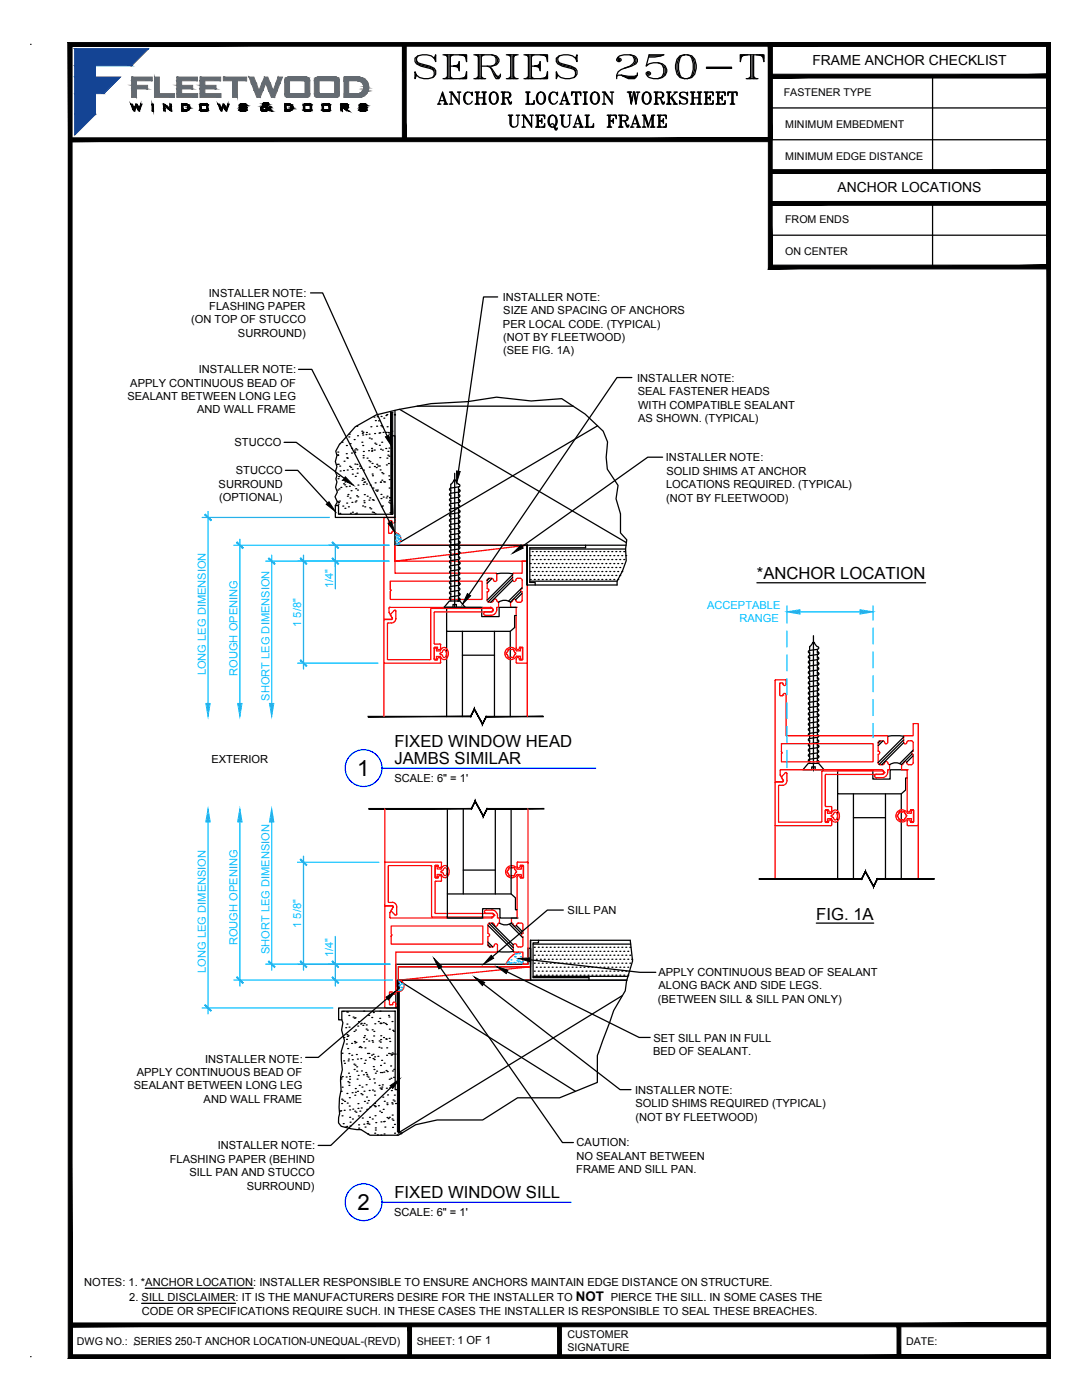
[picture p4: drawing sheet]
<svg xmlns="http://www.w3.org/2000/svg" width="216mm" height="279mm" viewBox="0 0 216 279" stroke-linecap="round" stroke-linejoin="round" font-family="sans-serif">
<defs><g id="words">
<text font-size="8.8" x="81.5" y="16.9">SERIES 250-T</text>
<text font-size="6.2" x="100.2" y="27.2">UNEQUAL FRAME</text>
<text font-size="5.3" x="86.1" y="21.9">ANCHOR LOCATION WORKSHEET</text>
<g font-size="4.4">
<text x="71.3" y="154.8">1</text>
<text x="71.3" y="241.5">2</text>
</g>
<g font-size="3.3">
<text x="151" y="115.6">*ANCHOR LOCATION</text>
<text x="78.7" y="149.2">FIXED WINDOW HEAD</text>
<text x="78.7" y="152.5">JAMBS SIMILAR</text>
<text x="162.9" y="183.5">FIG. 1A</text>
<text x="78.7" y="239.1">FIXED WINDOW SILL</text>
</g>
<g font-size="2.8">
<text x="162.1" y="13">FRAME ANCHOR CHECKLIST</text>
<text x="167.1" y="38.4">ANCHOR LOCATIONS</text>
</g>
<text font-size="2.7" x="114.9" y="259.6">NOT</text>
<g font-size="2.2">
<text x="41.7" y="59.2">INSTALLER NOTE:</text>
<text x="38.1" y="64.6">(ON TOP OF STUCCO</text>
<text x="41.8" y="61.9">FLASHING PAPER</text>
<text x="100.3" y="60">INSTALLER NOTE:</text>
<text x="100.4" y="65.4">PER LOCAL CODE. (TYPICAL)</text>
<text x="100.4" y="62.7">SIZE AND SPACING OF ANCHORS</text>
<text x="47.5" y="67.2">SURROUND)</text>
<text x="100.4" y="68.1">(NOT BY FLEETWOOD)</text>
<text x="100.4" y="70.7">(SEE FIG. 1A)</text>
<text x="26" y="77.2">APPLY CONTINUOUS BEAD OF</text>
<text x="39.7" y="74.5">INSTALLER NOTE:</text>
<text x="127.1" y="76.2">INSTALLER NOTE:</text>
<text x="25.4" y="79.8">SEALANT BETWEEN LONG LEG</text>
<text x="39.3" y="82.5">AND WALL FRAME</text>
<text x="127.2" y="78.9">SEAL FASTENER HEADS</text>
<text x="127.3" y="81.6">WITH COMPATIBLE SEALANT</text>
<text x="46.8" y="89">STUCCO</text>
<text x="127.3" y="84.3">AS SHOWN. (TYPICAL)</text>
<text x="47.1" y="94.7">STUCCO</text>
<text x="132.9" y="92.1">INSTALLER NOTE:</text>
<text x="133" y="94.7">SOLID SHIMS AT ANCHOR</text>
<text x="43.6" y="97.4">SURROUND</text>
<text x="43.7" y="100">(OPTIONAL)</text>
<text x="132.9" y="97.4">LOCATIONS REQUIRED. (TYPICAL)</text>
<text x="132.9" y="100.1">(NOT BY FLEETWOOD)</text>
<text x="42.2" y="152.2">EXTERIOR</text>
<text x="78.7" y="156.1">SCALE: 6&quot; = 1'</text>
<text x="113.3" y="182.4">SILL PAN</text>
<text x="131.4" y="194.8">APPLY CONTINUOUS BEAD OF SEALANT</text>
<text x="131.4" y="197.4">ALONG BACK AND SIDE LEGS.</text>
<text x="131.3" y="200.1">(BETWEEN SILL &amp; SILL PAN ONLY)</text>
<text x="130.4" y="207.9">SET SILL PAN IN FULL</text>
<text x="27.3" y="214.7">APPLY CONTINUOUS BEAD OF</text>
<text x="40.9" y="212.1">INSTALLER NOTE:</text>
<text x="130.3" y="210.6">BED OF SEALANT.</text>
<text x="26.7" y="217.4">SEALANT BETWEEN LONG LEG</text>
<text x="40.6" y="220.1">AND WALL FRAME</text>
<text x="126.7" y="218.3">INSTALLER NOTE:</text>
<text x="126.8" y="221">SOLID SHIMS REQUIRED (TYPICAL)</text>
<text x="126.8" y="223.7">(NOT BY FLEETWOOD)</text>
<text x="33.9" y="232.1">FLASHING PAPER (BEHIND</text>
<text x="43.4" y="229.4">INSTALLER NOTE:</text>
<text x="115" y="231.5">NO SEALANT BETWEEN</text>
<text x="115" y="228.8">CAUTION:</text>
<text x="37.8" y="234.7">SILL PAN AND STUCCO</text>
<text x="49.2" y="237.4">SURROUND)</text>
<text x="115" y="234.1">FRAME AND SILL PAN.</text>
<text x="78.6" y="242.7">SCALE: 6&quot; = 1'</text>
<text x="16.8" y="256.6">NOTES: 1. *ANCHOR LOCATION: INSTALLER RESPONSIBLE TO ENSURE ANCHORS MAINTAIN EDGE DISTANCE ON STRUCTURE.</text>
<text x="25.8" y="259.6">2. SILL DISCLAIMER: IT IS THE MANUFACTURERS DESIRE FOR THE INSTALLER TO</text>
<text x="28.3" y="262.4">CODE OR SPECIFICATIONS REQUIRE SUCH. IN THESE CASES THE INSTALLER IS RESPONSIBLE TO SEAL THESE BREACHES.</text>
<text x="121.9" y="259.6">PIERCE THE SILL. IN SOME CASES THE</text>
</g>
<g font-size="2.2" fill="#00bfff">
<text x="66.5" y="117.4" transform="rotate(-90 66.5 117.4)">1/4&quot;</text>
<text x="60.1" y="125.1" transform="rotate(-90 60.1 125.1)">1 5/8&quot;</text>
<text x="141.1" y="121.6">ACCEPTABLE</text>
<text x="147.6" y="124.2">RANGE</text>
<text x="41.1" y="134.8" transform="rotate(-90 41.1 134.8)">LONG LEG DIMENSION</text>
<text x="47.4" y="134.9" transform="rotate(-90 47.4 134.9)">ROUGH OPENING</text>
<text x="53.8" y="139.9" transform="rotate(-90 53.8 139.9)">SHORT LEG DIMENSION</text>
<text x="60.1" y="185.2" transform="rotate(-90 60.1 185.2)">1 5/8&quot;</text>
<text x="47.4" y="188.7" transform="rotate(-90 47.4 188.7)">ROUGH OPENING</text>
<text x="53.8" y="190.5" transform="rotate(-90 53.8 190.5)">SHORT LEG DIMENSION</text>
<text x="66.5" y="191.1" transform="rotate(-90 66.5 191.1)">1/4&quot;</text>
<text x="41.1" y="194.1" transform="rotate(-90 41.1 194.1)">LONG LEG DIMENSION</text>
</g>
<g font-size="2.1">
<text x="156.4" y="19.2">FASTENER TYPE</text>
<text x="156.7" y="25.5">MINIMUM EMBEDMENT</text>
<text x="156.7" y="31.8">MINIMUM EDGE DISTANCE</text>
<text x="156.7" y="44.5">FROM ENDS</text>
<text x="156.7" y="50.9">ON CENTER</text>
<text x="15.4" y="268.4">DWG NO.: SERIES 250-T ANCHOR LOCATION-UNEQUAL-(REVD)</text>
<text x="83.1" y="268.4">SHEET: 1 OF 1</text>
<text x="113.2" y="267">CUSTOMER</text>
<text x="113.2" y="269.6">SIGNATURE</text>
<text x="180.8" y="268.4">DATE:</text>
</g>
</g></defs>
<!-- layer: FRAME -->
<g fill="none" stroke="#f00" stroke-width=".25">
<path d="M76.6 103.4v20.1l.1 .1M77.7 103.9h.3M77.7 103.9l-.2 .1v2.3l.5 .1 .2-.1M77.9 116h18.3v3.6h-18.3v-1.6l.2-.2-.2-.2zM78.1 103.9l.1 .1M78.2 106.3a.33 .33 0 0 1 .3-.3 .33 .33 0 0 1 .3 .3v8.1h20.3v1.5l-.4 .1-.2-.2M78.2 106.3h.1M78.7 103.3l-2-.1-.1 .2M78.7 103.2l.1 .2M78.8 103.4v.7a.33 .33 0 0 1-.3 .3 .33 .33 0 0 1-.3-.4M97.2 115.8v1.7a.33 .33 0 0 1 .3 .3 .33 .33 0 0 1-.3 .3v1.7l.4 .4M98.5 115.8l-.2-.3a.9 .9 0 0 0-1 .1l-.1 .2"/>
<path d="M102.9 115.8l.1-.2a.86 .86 0 0 1 1.1 0l.1 .2M102.9 119.8l.4 .4M102.9 115.8a.33 .33 0 0 1-.3 .2 .33 .33 0 0 1-.3-.3v-1.3h1.9v-2.4h1v31M102.9 119.8a.38 .38 0 0 0-.4-.2 .38 .38 0 0 0-.3 .4l-.3 .2M104.2 115.8v1.7a.33 .33 0 0 0-.3 .3 .33 .33 0 0 0 .3 .3v1.7l-.2 .3-.2 .1M76.6 132.3v10.7M76.7 123.6h1.4M76.7 123.6l-.1 .1v8.6h11.2l.1-.1M77.6 122.3l.7 1v.2l-.2 .1M77.8 121.2h20.1a.46 .46 0 0 1 .4 .4 .46 .46 0 0 1-.4 .5M77.8 121.2l-.2 .1v1M78 122.5l-.1 .3"/>
<path d="M78.1 124.3h-.7l-.1 .2v7.1h8.5M78.7 121.8h.2l.1 .2M78.7 121.8l-.7 .7M79 122v1.4M79 123.4a.9 .9 0 0 1-.9 .9M85.9 121.6v9.9M86 131.5l-.2 .1M86.1 121.4h12l.3 .4M86.1 121.4l-.2 .1M86.6 122.3v6.1l.2 .1M86.8 131.7h.4M86.8 129.2h.4"/>
<path d="M86.8 128.5h1M86.8 129.2l-.2 .1v2.3l.2 .1M86.8 122.1l-.2 .1M87.2 129.2a.36 .36 0 0 0 .3 .4 .36 .36 0 0 0 .4-.3M87.3 131.6l-.1 .1M87.8 128.5l.1 .2M87.9 129.9h-.8v-.6h-.5v2.3h.5v-.6h.8M87.9 129.9a.77 .77 0 0 1 .8-.7 .77 .77 0 0 1 .7 .8 1.17 1.17 0 0 1-.9 1.6l-.5-.3-.1-.3M87.9 128.7v.6M87.9 131.6v.6M87.9 131.6l-.3-.4-.2 .1-.1 .3M88.1 130.3l-.3 .1v.1l.3 .1"/>
<path d="M88.3 130a.34 .34 0 0 1 .3-.3 .34 .34 0 0 1 .3 .2 .84 .84 0 0 1-.3 1.3l-.5-.6M88.3 130l-.2 .3M96.9 122.1a.35 .35 0 0 0-.4 .4 .35 .35 0 0 0 .4 .3M97.6 120.2h.5M98.1 120.2l.3-.2a.39 .39 0 0 1 .4-.5 .39 .39 0 0 1 .4 .5l.3 .2M98.4 121.8h.1M98.4 121.8l-.3 .3h-11.3M99.5 120.2v1h-.4a1.22 1.22 0 0 1-1.1 1.6h-1.2M101.3 130.9l.1 .2M101.4 129.7l.1-.1h.6a.28 .28 0 0 1 .3 0 .28 .28 0 0 1 .2 .3l.1 .2M101.4 129.7l-.2 .4a.27 .27 0 0 0-.2 .3 .27 .27 0 0 0 .2 .3l.1 .2M101.9 120.2v1h1.1v8.1a.33 .33 0 0 0 .3 .3 .33 .33 0 0 0 .4-.3"/>
<path d="M102.5 130.9a.26 .26 0 0 1-.1 .4 .26 .26 0 0 1-.3-.1l-.6 .1-.1-.2M102.7 130.1a.27 .27 0 0 1 .2 .3 .27 .27 0 0 1-.2 .3M102.7 130.7l-.1 .2M103 121.2h.1M103 132.2l.1 .1M103 129.9h.9v-.6h.4v2.3h-.4v-.6h-.9M103 129.9a1.22 1.22 0 0 0-1.8-.4 1.22 1.22 0 0 0 0 1.9 1.22 1.22 0 0 0 1.8-.4M103.1 132.3h2M103.3 120.2h.5M103.6 129.3l.6-.1 .1 .1M103.6 129.3h.1M104.3 129.3v2.3"/>
<path d="M104.3 131.6l-.2 .1h-.4a.35 .35 0 0 0-.3-.5 .35 .35 0 0 0-.4 .3v.7M105.2 132.2l-.1 .1M154.7 135.8v20.1M154.8 135.7h1.9M154.8 135.7l-.1 .1M155.7 136.3l-.1 .1v2.3l.1 .1M156.2 138.7l-.1 .1h-.4M156.2 138.7h.1M156.2 138.7a.31 .31 0 0 1 .3-.3 .31 .31 0 0 1 .4 .3v8.1h20.2v1.5l-.4 .1-.2-.2M156.7 135.7l.2 .8a.35 .35 0 0 1-.5 .3 .35 .35 0 0 1-.2-.5h-.5M154.7 156.2v8.6h11.1l.2-.2M154.8 156l-.1 .2"/>
<path d="M155.3 156.9v7.2h8.6l.1-.2M155.5 156.7l-.1 .1M155.8 153.6h20.2a.46 .46 0 0 1 .3 .5 .46 .46 0 0 1-.3 .4M155.8 153.6l-.1 .1a2.19 2.19 0 0 0 .6 2.1M155.9 148.4h18.3v3.6h-18.3v-1.6l.2-.2-.2-.2zM156 155.2l.3 .6M156 154.9v.3M156.3 155.7l-.2 .3h-1.3l-.1-.1M156.7 154.3l-.7 .7M156.7 154.2h.2l.1 .2v1.4a.89 .89 0 0 1-.9 .9h-.6M164 154v9.9M164 154l.1-.1 12-.1 .4 .4"/>
<path d="M164.7 154.7v6.1M174.9 154.5a.35 .35 0 0 0-.4 .4 .35 .35 0 0 0 .4 .3M175.2 152.2l.1 .2a.86 .86 0 0 0 1.1 0l.1-.1M175.6 147.8h.5M175.6 147.8l-.3 .2-.1 .2v1.7a.32 .32 0 0 1 .3 .3 .32 .32 0 0 1-.3 .4v1.6M176.1 147.8l.4 .4M176.4 154.2h.1M176.5 154.2l-.4 .4-11.3-.1-.1 .2M176.5 152.2l.2-.2h.3l.2 .4 .3 .2M177.5 152.6v1h-.4a1.24 1.24 0 0 1-1.1 1.6h-1.1M180.3 152.3l-.4 .3v1h1.1v8.1a.31 .31 0 0 0 .4 .3 .31 .31 0 0 0 .3-.3M180.3 147v1.2"/>
<path d="M180.3 148.1a.31 .31 0 0 0 .3 .4 .31 .31 0 0 0 .3-.3M180.3 146.9l.1-.1h1.8v-2.4h1v31M181 153.6h.1M181.3 147.8h.5M181.3 147.8l-.4 .4M181.8 147.8l.4 .2v.2v1.7a.33 .33 0 0 0-.3 .3 .33 .33 0 0 0 .3 .4v1.6M182.2 152.2v.2a.86 .86 0 0 1-1.2 0l-.1-.1a.31 .31 0 0 0-.3-.4 .31 .31 0 0 0-.3 .4M76.8 161.4v10.7M86.1 172.9l.1 10.1h12M86.1 172.9l-.1-.2-8.5 .1v7.2l.1 .1a1.17 1.17 0 0 1 1.5 .5v2h-.3l-.7-.7v-.3M86.9 172.7h.4M86.9 172.7l-.1 .1v2.3l.5 .1"/>
<path d="M87.3 172.7l.2 .1M87.3 175.2h.1a.37 .37 0 0 1 .3-.4 .37 .37 0 0 1 .4 .3v.7l-1.3 .2 .1 6.3h11.3M88 173.4a.77 .77 0 0 1 .9-.7 .77 .77 0 0 1 .7 .8 1.17 1.17 0 0 1-.9 1.7l-.3-.1-.4-.6h-.8v.6h-.4v-2.3h.4v.6h.8M88.1 172.2v.8l-.5 .2-.2-.4M88.1 172.2l-.1-.1h-11.2v8.6l.1 .1M88.4 173.6l.4-.4a.93 .93 0 0 1 0 1.6l-.4-.4M88.5 173.5l-.5 .4v.2l.5 .3M101.2 173.8l.3-.3a.27 .27 0 0 1 .1-.4 .27 .27 0 0 1 .4 .1h.3a.26 .26 0 0 1 .3-.1 .26 .26 0 0 1 .1 .4l.3 .3M101.2 174.1l.3 .4a.26 .26 0 0 0 .1 .3 .26 .26 0 0 0 .4 0l.3-.1a.26 .26 0 0 0 .3 .1 .26 .26 0 0 0 .1-.3l.3-.4M101.2 173.8l-.1 .2 .1 .1M103 173.8l.1 .2-.1 .1M103.2 172.9a.33 .33 0 0 0 .3 .3 .33 .33 0 0 0 .3-.3"/>
<path d="M103.2 172.2v.7M103.2 174.5a1.21 1.21 0 0 1-1.9 .4 1.21 1.21 0 0 1 0-1.9 1.21 1.21 0 0 1 1.9 .5h.8v-.7h.4v2.3h-.4v-.6h-.8M103.8 175.1h.1M103.8 175.1a.33 .33 0 0 0-.3-.3 .33 .33 0 0 0-.3 .3v8.1h-1.1v1l.3 .3M103.9 172.7h.4M103.9 172.7l-.1 .2M104.3 172.7l.2 .1-.1 2.3-.5 .1-.1-.1M105.2 172.1l-1.9-.1-.1 .2M105.2 172l.2 .2M105.4 161.4v31h-1.1v-2.4h-1.8l-.1-1.3a.33 .33 0 0 1 .3-.4 .33 .33 0 0 1 .4 .3M154.7 164.8v10.6M164.7 161.7h.4v.6h.8a.77 .77 0 0 1 .8-.7 .77 .77 0 0 1 .8 .9 1.17 1.17 0 0 1-.9 1.6l-.5-.4-.2-.3h-.8v.6h-.4z"/>
<path d="M164.7 161.7v2.3M164.7 164l.1 .1h.4M164.7 160.8l.1 .2h1M165.2 161.6h-.4l-.1 .1M165.2 164.1a.36 .36 0 0 1 .3-.4 .36 .36 0 0 1 .5 .3v.6M165.8 160.9l.2 .8a.36 .36 0 0 1-.5 .3 .36 .36 0 0 1-.3-.4M166.1 162.7l-.3 .1v.2l.3 .1M166.1 162.7l.1-.1a.42 .42 0 0 1 .3-.4 .42 .42 0 0 1 .4 0 .96 .96 0 0 1-.2 1.5l-.6-.6M179.4 163.3v.2M179.4 162.2l.2-.2 .5 .1a.27 .27 0 0 1 .4-.1 .27 .27 0 0 1 .1 .3l.1 .3a.28 .28 0 0 1 .2 .2 .28 .28 0 0 1-.2 .3l-.1 .3M179.4 162.2l-.2 .4a.27 .27 0 0 0-.2 .2 .27 .27 0 0 0 .2 .3l.2 .3M180.6 163.3a.27 .27 0 0 1-.1 .4 .27 .27 0 0 1-.4-.1l-.5 .1-.2-.2"/>
<path d="M181 163.9v.7M181 162.3h.9v-.6h.4v2.3h-.4v-.6h-.9M181 164.6l.2 .2M181 163.9a.31 .31 0 0 1 .4-.3 .31 .31 0 0 1 .3 .3M181.1 162.3a1.22 1.22 0 0 0-1.9-.4 1.22 1.22 0 0 0 0 1.9 1.22 1.22 0 0 0 1.9-.4M181.2 164.8h1.9M181.7 161.7h.1M181.7 161.7l.5-.1 .1 .1v2.3l-.5 .1-.1-.2M183.2 164.6l-.1 .2M76.9 180.8h1.4l.1 .1v.2M76.9 180.8l-.1 .1v20.1l.1 .2h2l.1-.2M77.8 198h.4"/>
<path d="M77.8 198l-.1 .1v2.3l.1 .1M78 184.8h18.3v3.6h-18.3v-1.6l.2-.2-.2-.2zM78.1 181.6l.3-.5a2.09 2.09 0 0 0-.6 2l.1 .1h20.2M78.2 198l.2 .1M78.3 198.1a.33 .33 0 0 0 .4 .3 .33 .33 0 0 0 .3-.3M78.3 198.1h.1M97 181.6h1.1M97 181.6a.35 .35 0 0 0-.3 .4 .35 .35 0 0 0 .3 .3M97.4 186.3a.33 .33 0 0 1 .3 .3 .33 .33 0 0 1-.3 .3v1.9l.4 .2h.4M98.1 182.3a.46 .46 0 0 1 .4 .4 .46 .46 0 0 1-.4 .5M98.1 181.6a1.23 1.23 0 0 1 1.2 1.6h.4v1l-.4 .2a.4 .4 0 0 1-.3 .5 .4 .4 0 0 1-.4-.5l-.3-.2M98.2 184.2h-.4l-.4 .2v1.9"/>
<path d="M98.3 189l.3-.2 .2-.4a.31 .31 0 0 1 .5 .3v1.2l-.2 .1h-20.1v8.1M98.3 182.3a.35 .35 0 0 1 .3 .3 .35 .35 0 0 1-.3 .4M98.6 182.6h.1M102.4 184.5a.37 .37 0 0 0 .5 .4 .37 .37 0 0 0 .3-.5l.1-.1a.92 .92 0 0 1 1 .1v1.9M103.2 183.2h.1M104.3 186.3a.33 .33 0 0 0-.3 .3 .33 .33 0 0 0 .3 .3v1.9a.86 .86 0 0 1-1.1 0l-.1-.2M79 200.3v.7M79 200.3a.35 .35 0 0 0-.4-.3 .35 .35 0 0 0-.3 .5h-.5"/>
</g>
<g fill="none" stroke="#000" stroke-width=".25">
<path d="M97.6 115.4l-.4 .4M98.2 115.4l-1 1M99.1 114.5l1.6-.1 1.6 .1M102.3 115.8l-4.4 4.4M102.3 115.3l-4.9 4.8M102.3 114.7l-5.1 5.1M104 118l-2.1 2.2a2.02 2.02 0 0 0-2.4 0M104.2 118.4l-1.3 1.3M104.2 117.3l-2.7 2.7M175.6 147.8l-.4 .5M176.2 147.8l-1 1M177.1 146.9l1.6-.1 1.6 .1"/>
<path d="M177.5 152.6a2.02 2.02 0 0 1 2.4 0M180.3 148.2l-4.4 4.4M180.3 147.7l-4.9 4.9M180.3 147.1l-5.1 5.1M182 150.5l-2.1 2.1M182.2 150.8l-1.3 1.3M182.2 149.7l-2.7 2.7M97.4 188l.9 1M97.4 188.6l.4 .4M97.4 184.7l5 5M97.6 184.3l4.8 4.9M98.1 184.2l4.4 4.4"/>
<path d="M99.3 189.9l1.6 .1 1.5-.1M99.7 184.2a2.02 2.02 0 0 0 2.3 0M101.6 184.4l2.7 2.7M102 184.2l2.1 2.2M103 184.7l1.3 1.3"/>
</g>
<!-- layer: GASKET -->
<path d="M105.2 108.8v3.2h-26.4l26.4-3.2h-26.4v3.2M105.9 192.9v2.7h-26.4l26.4-2.7h-26.4v2.7" fill="none" stroke="#f00" stroke-width=".25"/>
<!-- layer: HATCH -->
<g fill="none" stroke="#000" stroke-width=".25">
<path d="M67.3 92.7h.1M67.4 90.8h.1M67.4 90.9h.1M67.4 97.8h.1M67.4 90.2h.1M67.4 95.5h.1M67.5 92.7h.1M67.6 95.1h.1M67.7 97.6h.1M67.8 93h.1M67.8 88.6l-.8 1.4 .2 .9-.3 1.2 .3 1-.3 1 .3 .8-.2 .7 .2 .6-.2 1.1 .3 .9-.4 .9 .4 1.1-.4 .7M67.8 88.6l3.1-3.4 4.2-2.4 4.4-1.1 6.5-1.1 7.4-.4 5.7-.9 6.9 .7 6.1-.4 4.6 3 3.7 3.5 .8 2.1-.2 3.1 .2 2.3 2.1 3.3-.4 2.6 .9 3"/>
<path d="M67.9 94h.1M68 97.3h.1M68.2 88.3h.1M68.3 95.9h.1M68.5 96.6h.1M68.5 93.9h.1M68.7 92h.1M68.8 96.8h.1M68.8 96.2h.1M69.1 97.1h.1M69.1 90.5h.1M69.1 88.9h.1"/>
<path d="M69.2 91.3h.1M69.3 91.5h.1M69.3 93.8h.1M69.3 99h.1M69.4 96.2h.1M69.4 98.7h.1M69.6 87.2h.1M69.7 86.6h.1M69.7 97h.1M69.8 93.1h.1M69.8 99.4h.1M69.9 88.6h.1"/>
<path d="M70 93.3h.1M70 97.9h.1M70.1 90.4h.1M70.2 89.5h.1M70.3 93.7h.1M70.3 94.6h.1M70.7 87.7h.1M70.7 89.8h.1M70.7 90.2h.1M70.8 90.3h.1M70.8 92.6h.1M70.9 95.1h.1"/>
<path d="M71 89.6h.1M71 97.5h.1M71 100h.1M71.1 98.9h.1M71.2 85.1h.1M71.2 89.8h.1M71.2 92.7h.1M71.3 94.4h.1M71.3 93.5h.1M71.3 97.8h.1M71.3 87h.1M71.4 99.2h.1"/>
<path d="M71.4 96.8h.1M71.7 93h.1M72 93.5h.1M72.2 86.1h.1M72.2 88.3h.1M72.2 95.9h.1M72.3 86.5h.1M72.4 95.5h.1M72.4 86.8h.1M72.4 88.9h.1M72.4 86.3h.1M72.5 90.9h.1"/>
<path d="M72.5 96.7h.1M72.5 91.4h.1M72.5 90.1h.1M72.5 93.8h.1M72.6 95.7h.1M72.6 99.9h.1M72.6 96.3h.1M72.7 98.7h.1M72.8 96.2h.1M73 86.7h.1M73.1 86.3h.1M73.1 96.6h.1"/>
<path d="M73.2 91.4h.1M73.3 99h.1M73.5 90h.1M73.6 91.9h.1M73.6 99.8h.1M73.6 86.6h.1M73.7 87.4h.1M73.7 93.2h.1M73.8 99.4h.1M73.8 92.2h.1M73.9 96.8h.1M74 85.2h.1"/>
<path d="M74.1 87.6h.1M74.1 89.5h.1M74.2 90.1h.1M74.2 89.9h.1M74.2 92.5h.1M74.3 94.6h.1M74.3 99.7h.1M74.3 94.9h.1M74.4 97.4h.1M74.5 99.8h.1M74.6 83.2h.1M74.7 89.8h.1"/>
<path d="M74.7 93.1h.1M74.7 86.5h.1M74.8 88.4h.1M74.9 96.4h.1M74.9 83.9h.1M75 97.8h.1M75 88.7h.1M75.1 93.3h.1M75.1 85.1h.1M75.2 92.7h.1M75.2 98h.1M75.3 83.2h.1"/>
<path d="M75.3 97.8h.1M75.4 93h.1M75.5 84h.1M75.6 86.4h.1M75.7 93h.1M75.7 88.9h.1M75.8 86.4h.1M75.8 91.3h.1M75.8 93.8h.1M75.9 96.2h.1M75.9 89.7h.1M76 85h.1"/>
<path d="M76 99.5h.1M76 98.7h.1M76 83.1h.1M76.2 88.3h.1M76.2 94.3h.1M76.2 95.8h.1M76.2 85.2h.1M76.3 89.8h.1M76.4 94.5h.1M76.4 86.3h.1M76.5 99.2h.1M76.5 96.2h.1"/>
<path d="M76.6 83.5h.1M76.7 96.2h.1M77 89.5h.1M77 82.9h.1M77.1 99.4h.1M77.1 86.3h.1M77.1 92.8h.1M77.2 82.7h.1M77.2 91.4h.1M77.2 99h.1M77.2 85.2h.1M77.3 87.6h.1"/>
<path d="M77.4 90.8h.1M77.4 90.1h.1M77.5 86.3h.1M77.5 92.5h.1M77.6 95h.1M77.6 86.6h.1M77.6 91.1h.1M77.6 89.4h.1M77.6 97.4h.1M77.7 95.7h.1M77.7 99.3h.1M77.7 99.9h.1"/>
<path d="M77.8 99.4h.1M78 82.8h.1M78.1 89.5h.1M78.1 92.6h.1M78.2 86.1h.1M78.2 87h.6v16.3h-11.9v-2.4h.6v1.7h10.7zM78.2 82.3h.1M78.7 82.7h.1M78.7 82.8h.1M78.8 81.9v26.9l40.4-23.8M79.7 81.7l45.3 26.6M83.2 81.1h31.2"/>
<path d="M67.3 100.1h.1M67.5 100.6h.1M67.5 100.3h.1M67.7 100h.1M67.8 102.5h.1M68.4 101h.1M68.8 101.4h.1M69.2 100.4h.1M69.5 101.1h.1M69.9 102.4h.1M70.2 100.3h.1M70.3 102.2h.1"/>
<path d="M70.9 102.6h.1M70.9 100.2h.1M71.1 102.4h.1M72.4 101h.1M72.7 100.3h.1M72.8 101.1h.1M73.8 101.3h.1M74 101.6h.1M74.3 102.2h.1M74.6 102.3h.1M74.8 102.5h.1M76.1 101.1h.1"/>
<path d="M76.3 101h.1M77.6 100.2h.1M77.8 100.4h.1M77.8 102.3h.1M105.2 116.7v-7.9v7.9M105.2 116.7h17.9M105.7 109.6h19.1M105.7 116h17.4M105.8 115.6h.1M105.8 114.1h.1M105.8 112.5h.1M105.8 110.9h.1"/>
<path d="M106.2 114.8h.1M106.2 113.3h.1M106.2 111.7h.1M106.2 110.1h.1M106.6 115.6h.1M106.6 114.1h.1M106.6 112.5h.1M106.6 110.9h.1M107 114.8h.1M107 113.3h.1M107 111.7h.1M107 110.1h.1"/>
<path d="M107.4 115.6h.1M107.4 114.1h.1M107.4 112.5h.1M107.4 110.9h.1M107.8 114.8h.1M107.8 113.3h.1M107.8 111.7h.1M107.8 110.1h.1M108.2 115.6h.1M108.2 114.1h.1M108.2 112.5h.1M108.2 110.9h.1"/>
<path d="M108.6 114.8h.1M108.6 113.3h.1M108.6 111.7h.1M108.6 110.1h.1M109 115.6h.1M109 114.1h.1M109 112.5h.1M109 110.9h.1M109.4 114.8h.1M109.4 113.3h.1M109.4 111.7h.1M109.4 110.1h.1"/>
<path d="M109.8 115.6h.1M109.8 114.1h.1M109.8 112.5h.1M109.8 110.9h.1M110.2 114.8h.1M110.2 113.3h.1M110.2 111.7h.1M110.2 110.1h.1M110.6 115.6h.1M110.6 114.1h.1M110.6 112.5h.1M110.6 110.9h.1"/>
<path d="M111 114.8h.1M111 113.3h.1M111 111.7h.1M111 110.1h.1M111.4 115.6h.1M111.4 114.1h.1M111.4 112.5h.1M111.4 110.9h.1M111.8 114.8h.1M111.8 113.3h.1M111.8 111.7h.1M111.8 110.1h.1"/>
<path d="M112.1 115.6h.1M112.1 114.1h.1M112.1 112.5h.1M112.1 110.9h.1M112.6 114.8h.1M112.6 113.3h.1M112.6 111.7h.1M112.6 110.1h.1M113 115.6h.1M113 114.1h.1M113 112.5h.1M113 110.9h.1"/>
<path d="M113.4 114.8h.1M113.4 113.3h.1M113.4 111.7h.1M113.4 110.1h.1M113.7 115.6h.1M113.7 114.1h.1M113.7 112.5h.1M113.7 110.9h.1M114.1 114.8h.1M114.1 113.3h.1M114.1 111.7h.1M114.1 110.1h.1"/>
<path d="M114.5 115.6h.1M114.5 114.1h.1M114.5 112.5h.1M114.5 110.9h.1M114.9 114.8h.1M114.9 113.3h.1M114.9 111.7h.1M114.9 110.1h.1M115.3 115.6h.1M115.3 114.1h.1M115.3 112.5h.1M115.3 110.9h.1"/>
<path d="M115.7 114.8h.1M115.7 113.3h.1M115.7 111.7h.1M115.7 110.1h.1M116.1 115.6h.1M116.1 114.1h.1M116.1 112.5h.1M116.1 110.9h.1M116.5 114.8h.1M116.5 113.3h.1M116.5 111.7h.1M116.5 110.1h.1"/>
<path d="M116.8 108.8v.5h-11.1v6.9h1.1v.5M116.9 115.6h.1M116.9 114.1h.1M116.9 112.5h.1M116.9 110.9h.1M117.3 114.8h.1M117.3 113.3h.1M117.3 111.7h.1M117.3 110.1h.1M117.7 115.6h.1M117.7 114.1h.1M117.7 112.5h.1"/>
<path d="M117.7 110.9h.1M118.1 114.8h.1M118.1 113.3h.1M118.1 111.7h.1M118.1 110.1h.1M118.5 115.6h.1M118.5 114.1h.1M118.5 112.5h.1M118.5 110.9h.1M118.9 114.8h.1M118.9 113.3h.1M118.9 111.7h.1"/>
<path d="M118.9 110.1h.1M119.3 115.6h.1M119.3 114.1h.1M119.3 112.5h.1M119.3 110.9h.1M119.7 114.8h.1M119.7 113.3h.1M119.7 111.7h.1M119.7 110.1h.1M120.1 115.6h.1M120.1 114.1h.1M120.1 112.5h.1"/>
<path d="M120.1 110.9h.1M120.5 114.8h.1M120.5 113.3h.1M120.5 111.7h.1M120.5 110.1h.1M120.9 115.6h.1M120.9 114.1h.1M120.9 112.5h.1M120.9 110.9h.1M121.3 114.8h.1M121.3 113.3h.1M121.3 111.7h.1"/>
<path d="M121.3 110.1h.1M121.7 115.6h.1M121.7 114.1h.1M121.7 112.5h.1M121.7 110.9h.1M122.1 114.8h.1M122.1 113.3h.1M122.1 111.7h.1M122.1 110.1h.1M122.5 115.6h.1M122.5 114.1h.1M122.5 112.5h.1"/>
<path d="M122.5 110.9h.1M122.9 114.8h.1M122.9 113.3h.1M122.9 111.7h.1M122.9 110.1h.1M123.3 115.6h.1M123.3 114.1h.1M123.3 112.5h.1M123.3 110.9h.1M123.7 114.8h.1M123.7 113.3h.1M123.7 111.7h.1"/>
<path d="M123.7 110.1h.1M124.1 114.1h.1M124.1 112.5h.1M124.1 110.9h.1M124.5 111.7h.1M124.5 110.1h.1M124.8 110.9h.1M79.5 195.6h.1M79.5 196.1v30h.7M79.5 195.6h45.6M79.5 195.6l35.3 22.2M105.9 187.7v7.9v-7.9"/>
<path d="M105.9 187.7h19.9M105.9 189.3v3.1M106.4 188.4h19.4M106.4 194.9h18.9M106.6 193.8h.1M106.6 192.2h.1M106.6 190.6h.1M106.6 189.1h.1M107 194.6h.1M107 193h.1M107 191.4h.1M107 189.9h.1"/>
<path d="M107.4 193.8h.1M107.4 192.2h.1M107.4 190.6h.1M107.4 189.1h.1M107.4 187.7v.5h-1v6.9h11.1v.5M107.8 194.6h.1M107.8 193h.1M107.8 191.4h.1M107.8 189.9h.1M108.2 193.8h.1M108.2 192.2h.1M108.2 190.6h.1"/>
<path d="M108.2 189.1h.1M108.6 194.6h.1M108.6 193h.1M108.6 191.4h.1M108.6 189.9h.1M109 193.8h.1M109 192.2h.1M109 190.6h.1M109 189.1h.1M109.4 194.6h.1M109.4 193h.1M109.4 191.4h.1"/>
<path d="M109.4 189.9h.1M109.8 193.8h.1M109.8 192.2h.1M109.8 190.6h.1M109.8 189.1h.1M110.2 194.6h.1M110.2 193h.1M110.2 191.4h.1M110.2 189.9h.1M110.6 193.8h.1M110.6 192.2h.1M110.6 190.6h.1"/>
<path d="M110.6 189.1h.1M111 194.6h.1M111 193h.1M111 191.4h.1M111 189.9h.1M111.4 193.8h.1M111.4 192.2h.1M111.4 190.6h.1M111.4 189.1h.1M111.8 194.6h.1M111.8 193h.1M111.8 191.4h.1"/>
<path d="M111.8 189.9h.1M112.2 193.8h.1M112.2 192.2h.1M112.2 190.6h.1M112.2 189.1h.1M112.6 194.6h.1M112.6 193h.1M112.6 191.4h.1M112.6 189.9h.1M113 193.8h.1M113 192.2h.1M113 190.6h.1"/>
<path d="M113 189.1h.1M113.4 194.6h.1M113.4 193h.1M113.4 191.4h.1M113.4 189.9h.1M113.8 193.8h.1M113.8 192.2h.1M113.8 190.6h.1M113.8 189.1h.1M114.2 194.6h.1M114.2 193h.1M114.2 191.4h.1"/>
<path d="M114.2 189.9h.1M114.5 193.8h.1M114.5 192.2h.1M114.5 190.6h.1M114.5 189.1h.1M114.9 194.6h.1M114.9 193h.1M114.9 191.4h.1M114.9 189.9h.1M115.3 193.8h.1M115.3 192.2h.1M115.3 190.6h.1"/>
<path d="M115.3 189.1h.1M115.7 194.6h.1M115.7 193h.1M115.7 191.4h.1M115.7 189.9h.1M116.1 193.8h.1M116.1 192.2h.1M116.1 190.6h.1M116.1 189.1h.1M116.5 194.6h.1M116.5 193h.1M116.5 191.4h.1"/>
<path d="M116.5 189.9h.1M116.9 193.8h.1M116.9 192.2h.1M116.9 190.6h.1M116.9 189.1h.1M117.3 194.6h.1M117.3 193h.1M117.3 191.4h.1M117.3 189.9h.1M117.7 193.8h.1M117.7 192.2h.1M117.7 190.6h.1"/>
<path d="M117.7 189.1h.1M118.1 194.6h.1M118.1 193h.1M118.1 191.4h.1M118.1 189.9h.1M118.5 193.8h.1M118.5 192.2h.1M118.5 190.6h.1M118.5 189.1h.1M118.9 194.6h.1M118.9 193h.1M118.9 191.4h.1"/>
<path d="M118.9 189.9h.1M119.3 193.8h.1M119.3 192.2h.1M119.3 190.6h.1M119.3 189.1h.1M119.7 194.6h.1M119.7 193h.1M119.7 191.4h.1M119.7 189.9h.1M120.1 193.8h.1M120.1 192.2h.1M120.1 190.6h.1"/>
<path d="M120.1 189.1h.1M120.5 194.6h.1M120.5 193h.1M120.5 191.4h.1M120.5 189.9h.1M120.9 193.8h.1M120.9 192.2h.1M120.9 190.6h.1M120.9 189.1h.1M121.3 194.6h.1M121.3 193h.1M121.3 191.4h.1"/>
<path d="M121.3 189.9h.1M121.7 193.8h.1M121.7 192.2h.1M121.7 190.6h.1M121.7 189.1h.1M122.1 194.6h.1M122.1 193h.1M122.1 191.4h.1M122.1 189.9h.1M122.5 193.8h.1M122.5 192.2h.1M122.5 190.6h.1"/>
<path d="M122.5 189.1h.1M122.9 194.6h.1M122.9 193h.1M122.9 191.4h.1M122.9 189.9h.1M123.3 193.8h.1M123.3 192.2h.1M123.3 190.6h.1M123.3 189.1h.1M123.7 194.6h.1M123.7 193h.1M123.7 191.4h.1"/>
<path d="M123.7 189.9h.1M124.1 193.8h.1M124.1 192.2h.1M124.1 190.6h.1M124.1 189.1h.1M124.2 198.7l-44.7 27.4M124.5 194.6h.1M124.5 193h.1M124.5 191.4h.1M124.5 189.9h.1M124.9 193.8h.1M124.9 192.2h.1"/>
<path d="M124.9 190.6h.1M124.9 189.1h.1M125.3 194.6h.1M125.3 193h.1M125.3 191.4h.1M125.3 189.9h.1M125.7 192.2h.1M125.7 190.6h.1M125.7 189.1h.1M126.1 191.4h.1M67.6 201.2h11.9v16.3h-.6v-15.7h-10.7v1.7h-.6zM68 215.3h.1"/>
<path d="M68 215.1h.1M68.1 217.8h.1M68.2 219.4h.1M68.2 203.5l.2 .6-.2 1.5 .5 2.1-.6 2.1 .2 3.7-.3 1.4 .1 2.6-.4 1.6 .1 3.2-.2 .7-.1 1.1 .6 .7 1.9 .5 2 .1 1.8 1.2h5.7l3.4-2.1 4.3-1h9.1l7-4.4h8.4l7.5-3.1v-5.4l.3-.6M68.2 210.2h.1M68.3 217h.1M68.3 214.9h.1M68.4 219.6h.1M68.5 201.9h.1M68.6 211.7h.1M68.6 207.1h.1M68.7 212.2h.1"/>
<path d="M68.8 219.8h.1M69 205.1h.1M69.1 214.9h.1M69.1 208.4h.1M69.1 207.4h.1M69.1 201.9h.1M69.2 206.5h.1M69.2 218.2h.1M69.2 204.4h.1M69.3 206.8h.1M69.3 202h.1M69.4 209.3h.1"/>
<path d="M69.4 215.9h.1M69.5 206.7h.1M69.5 211.7h.1M69.5 211.4h.1M69.5 214.2h.1M69.6 202.7h.1M69.6 210.3h.1M69.6 216.6h.1M69.6 216.1h.1M69.6 205h.1M69.7 219.1h.1M69.8 215.4h.1"/>
<path d="M69.8 214.9h.1M70.2 208.2h.1M70.2 210.6h.1M70.3 218.1h.1M70.3 211.5h.1M70.4 203h.1M70.6 212.4h.1M70.6 205.8h.1M70.7 213.4h.1M70.7 203.2h.1M70.7 207.8h.1M70.8 218.6h.1"/>
<path d="M70.8 208.1h.1M70.9 212.6h.1M70.9 203.1h.1M70.9 217.2h.1M70.9 218h.1M70.9 205.6h.1M71 208h.1M71.1 210.5h.1M71.2 212.9h.1M71.2 213.8h.1M71.3 215.4h.1M71.3 211.4h.1"/>
<path d="M71.3 217.8h.1M71.4 204.8h.1M71.5 214.6h.1M71.5 203.9h.1M71.7 209h.1M71.7 216.6h.1M71.8 208.9h.1M72 204.4h.1M72 211.3h.1M72 218.3h.1M72.1 209.1h.1M72.1 204.2h.1"/>
<path d="M72.1 213.7h.1M72.2 217h.1M72.2 218.5h.1M72.4 204.6h.1M72.5 214.5h.1M72.5 207.9h.1M72.6 207.1h.1M72.6 201.8h.1M72.6 217.8h.1M72.7 204.3h.1M72.7 212.2h.1M72.7 219.8h.1"/>
<path d="M72.7 206.7h.1M72.8 209.1h.1M72.9 211.6h.1M73 214.1h.1M73.1 216.5h.1M73.1 205.4h.1M73.1 204.5h.1M73.1 207.4h.1M73.1 218.9h.1M73.2 214.4h.1M73.2 214.7h.1M73.3 205.6h.1"/>
<path d="M73.3 210.2h.1M73.5 215h.1M73.5 219.6h.1M73.6 202.6h.1M73.6 210.2h.1M73.6 207.8h.1M73.7 217.6h.1M73.7 215.4h.1M73.7 211h.1M74.1 210.6h.1M74.2 203.1h.1M74.2 207.7h.1"/>
<path d="M74.3 205.5h.1M74.3 201.9h.1M74.3 217.5h.1M74.3 208h.1M74.4 211.3h.1M74.4 210.4h.1M74.5 212.9h.1M74.5 202.1h.1M74.6 206.7h.1M74.6 215.3h.1M74.6 205.8h.1M74.6 213.4h.1"/>
<path d="M74.7 211.5h.1M74.7 217.8h.1M74.7 216.1h.1M74.7 218.6h.1M74.7 210.9h.1M74.8 204.3h.1M74.9 214.2h.1M75.1 213.8h.1M75.4 210.8h.1M75.5 203.9h.1M75.6 209h.1M75.6 216.6h.1"/>
<path d="M75.7 207.7h.1M75.8 203.2h.1M75.8 217.1h.1M75.8 204.2h.1M75.8 201.8h.1M75.9 208h.1M75.9 214.1h.1M75.9 204.3h.1M75.9 212.6h.1M76 207.5h.1M76 206.7h.1M76 204.2h.1"/>
<path d="M76.1 217.4h.1M76.1 217.3h.1M76.1 209.2h.1M76.1 211.6h.1M76.2 217h.1M76.2 214.1h.1M76.3 216.5h.1M76.4 219h.1M76.5 204.1h.1M76.5 207.1h.1M76.6 214h.1M76.7 212.2h.1"/>
<path d="M76.7 219.8h.1M76.9 204.3h.1M77 207.3h.1M77 213.6h.1M77.1 207.4h.1M77.1 217.2h.1M77.1 204.5h.1M77.1 210.6h.1M77.2 209.1h.1M77.3 213.9h.1M77.3 218.5h.1M77.5 202.6h.1"/>
<path d="M77.5 210.2h.1M77.6 203h.1M77.6 207.2h.1M77.7 215.4h.1M77.7 205.4h.1M77.8 217.1h.1M77.8 207.8h.1M77.9 210.3h.1M77.9 212.7h.1M78 215.2h.1M78.1 210.6h.1M78.1 217.6h.1"/>
<path d="M78.2 210.5h.1M78.2 203.9h.1M78.3 210.1h.1M78.3 213.7h.1M78.4 205.6h.1M78.4 219.5h.1M78.5 210.3h.1M78.5 215h.1M78.5 205.8h.1M78.6 213.4h.1M78.7 219.7h.1M78.7 218.6h.1"/>
<path d="M78.8 210.4h.1M67.8 221.8h.1M68 221.7h.1M68.2 220.2h.1M68.2 222.7h.1M68.5 224.3h.1M68.7 221.6h.1M68.9 225h.1M69.2 224.8h.1M69.3 220.1h.1M69.7 220.7h.1M69.8 223h.1"/>
<path d="M69.8 221.5h.1M69.8 224.7h.1M69.9 224h.1M70.3 223.3h.1M70.4 221.4h.1M70.8 221.8h.1M71 222h.1M71.4 221.2h.1M71.4 220.3h.1M71.5 222.7h.1M71.6 224.5h.1M71.6 225.1h.1"/>
<path d="M71.8 221.8h.1M72.1 221.1h.1M72.3 223.1h.1M72.6 224.4h.1M72.8 224.9h.1M73.2 221.4h.1M73.2 220.1h.1M73.2 224.3h.1M73.3 223.8h.1M73.4 226.3h.1M73.4 224.1h.1M73.6 224.4h.1"/>
<path d="M73.7 223h.1M73.8 220.9h.1M74.3 223.3h.1M74.6 220.6h.1M74.7 220.2h.1M74.8 226.2h.1M74.8 220.8h.1M74.8 222.7h.1M74.9 220.9h.1M74.9 225.5h.1M74.9 225.1h.1M75 224h.1"/>
<path d="M75.3 226.5h.1M75.5 220.7h.1M75.8 221.8h.1M76 226.5h.1M76 223.9h.1M76.1 222h.1M76.5 221.4h.1M76.5 223.9h.1M76.6 226.3h.1M76.7 223.8h.1M76.8 224.9h.1M77.2 220.1h.1"/>
<path d="M77.2 223h.1M77.2 220.4h.1M77.5 223.2h.1M77.7 223h.1M78.2 220.1h.1M78.2 223.3h.1M78.3 220.3h.1M78.3 222.5h.1M78.3 225h.1M78.4 223.6h.1M78.7 224.4h.1M78.7 226.2h.1"/>
<path d="M78.9 220.2h.1M79.3 226.5h.1M79.4 223.4h.1M80 226.3h.1"/>
</g>
<!-- layer: HARDWARE -->
<path d="M78.8 108.8h46.1M123.8 102.5v3.9l1.3 1.3-.3 1.9 .2 2.3-.8 2.1-1.1 2v.7M79.5 196.1v15.3M105.9 195.6h19.2M125.8 187.7l.4 4.1-1.2 4-.2 1.9-2.3 4-3 8.3" fill="none" stroke="#000" stroke-width=".25"/>
<!-- layer: 0 -->
<g fill="none" stroke="#000" stroke-width=".25">
<path d="M62 58.5h2.4l12.8 28.5M59.6 73.7h2.6l15.6 30.6M126.1 75.3h-3l-29.5 43.4M56.7 88.3h2.4l9.6 7.2M56.9 93.9h2.5l6 6.5M89.9 99.8l.1 .7-.3 .3 .3 .2M89.9 97.7l.1 .7-.3 .3 .3 .3M89.9 98.7l.1 .8-.3 .2 .3 .3M89.9 96.7v.7M90 97.4l-.3 .3 .3 .2M90.6 95.8h.2M90.7 95.8l-.7 .8"/>
<path d="M90.7 94.5v26.9M90.8 95.8l.4 .6 .5 .4v.2l-.2 .2M91.5 97.2v.8M91.5 97.2l-1.6 .2M91.5 99.7l.3 .3-.3 .3v.7M91.5 97.7l.3 .2-.3 .3v.8M91.5 98.7l.3 .3-.3 .2v.8M91.5 98.2l-1.6 .2M91.5 99.2l-1.6 .3M89.7 119.9h2.1l1 1.3h-1.7v-.6h-.7v.6h-1.8zM89.9 117.3l.1 .8-.3 .2 .3 .3M89.9 118.3l.1 .8-.3 .3 .3 .2"/>
<path d="M89.9 116.3l.1 .7-.3 .3 .3 .3M89.9 110.1l.1 .7-.3 .3 .3 .3M89.9 111.1l.1 .8-.3 .2 .3 .3M89.9 112.1l.1 .8-.3 .3 .3 .2M89.9 113.2l.1 .7-.3 .3 .3 .3M89.9 114.2l.1 .8-.3 .2 .3 .3M89.9 115.2l.1 .8-.3 .3 .3 .2M89.9 107l.1 .7-.3 .3 .3 .3M89.9 104.9l.1 .8-.3 .2 .3 .3M89.9 105.9l.1 .8-.3 .3 .3 .2M89.9 109l.1 .8-.3 .3 .3 .2M89.9 108l.1 .8-.3 .2 .3 .3"/>
<path d="M89.9 102.8l.1 .8-.3 .3 .3 .2M89.9 101.8l.1 .8-.3 .2 .3 .3M89.9 100.8l.1 .7-.3 .3 .3 .3M89.9 103.9l.1 .7-.3 .3 .3 .3M89.9 119.4v.5M91.5 105.4v.8M91.5 106.5v.7M91.5 112.7v.7M91.5 115.8v.7M91.5 116.8v.8M91.5 119.9h.1M91.5 116.3l.3 .2-.3 .3"/>
<path d="M91.5 118.3l.3 .3-.3 .3v.7M91.5 119.4l.3 .2-.3 .3M91.5 117.3l.3 .3-.3 .2v.8M91.5 111.1l.3 .3-.3 .2v.8M91.5 112.1l.3 .3-.3 .3M91.5 113.2l.3 .2-.3 .3v.8M91.5 114.2l.3 .3-.3 .2v.8M91.5 115.2l.3 .3-.3 .3M91.5 108l.3 .3-.3 .2v.8M91.5 107l.3 .2-.3 .3v.8M91.5 105.9l.3 .3-.3 .3M91.5 109l.3 .3-.3 .3v.7"/>
<path d="M91.5 103.9l.3 .2-.3 .3v.8M91.5 102.8l.3 .3-.3 .3v.7M91.5 101.8l.3 .3-.3 .2v.8M91.5 100.8l.3 .2-.3 .3v.8M91.5 104.9l.3 .3-.3 .2M91.5 110.1l.3 .2-.3 .3v.8M91.5 119.9h-.2M91.5 117.8l-1.6 .3M91.5 118.9l-1.6 .2M91.5 116.8l-1.6 .2M91.5 112.7l-1.6 .2M91.5 111.6l-1.6 .3"/>
<path d="M91.5 110.6l-1.6 .2M91.5 114.7l-1.6 .3M91.5 115.8l-1.6 .2M91.5 113.7l-1.6 .2M91.5 107.5l-1.6 .3M91.5 109.6l-1.6 .2M91.5 108.5l-1.6 .3M91.5 105.4l-1.6 .3M91.5 106.5l-1.6 .2M91.5 102.3l-1.6 .3M91.5 103.4l-1.6 .2M91.5 100.3l-1.6 .2"/>
<path d="M91.5 101.3l-1.6 .3M91.5 104.4l-1.6 .2M161.6 137.3v.8l-.3 .2 .3 .3M161.6 138.4v.7l-.3 .3 .3 .3M161.6 135.2v.8l-.3 .3 .3 .2M161.6 134.2v.8l-.3 .2 .3 .3M161.6 133.2v.8l-.3 .2 .3 .3M161.6 132.2v.7l-.3 .3 .3 .2M161.6 136.3v.7l-.3 .3 .3 .3M161.6 130.1v.7l-.3 .3 .3 .3M161.6 131.1v.8l-.3 .2 .3 .3M161.6 129.1v.7"/>
<path d="M161.6 139.4v.8M161.6 129.8l1.5-.2v.8M161.6 129.8l-.3 .3 .3 .2M162.3 126.9v27M162.4 128.2h-.2l-.6 .9M162.4 128.2l.4 .6 .5 .4v.2l-.2 .2M163.1 130.6v.8M163.1 131.6v.8M163.1 132.7v.7M163.1 133.7v.8M163.1 134.8v.7M163.1 135.8v.8"/>
<path d="M163.1 136.8v.8M163.1 137.9v.7M163.1 138.9v.8M163.1 139.9v.8M163.1 139.4l.2 .1-.1 .4-1.7 .3M163.1 138.3l.2 .2-.1 .3-1.7 .3M163.1 136.3l.2 .1-.1 .4-1.7 .3M163.1 132.2l.2 .1-.1 .4-1.7 .2M163.1 135.2l.2 .2-.1 .3-1.7 .3M163.1 134.2l.2 .1-.1 .4-1.7 .3M163.1 133.2l.3 .2-.3 .3M163.1 137.3l.2 .2-.1 .3-1.7 .3"/>
<path d="M163.1 130.1l.2 .1-.1 .4-1.7 .3M163.1 131.1l.2 .2-.1 .3-1.7 .3M163.1 133.7l-1.6 .3M161.3 152.4h2.1l1 1.2h-1.7v-.6h-.7v.6h-1.8zM161.6 149.7v.8l-.3 .3 .3 .2M161.6 148.7v.8l-.3 .2 .3 .3M161.6 142.5v.7l-.3 .3 .3 .3M161.6 143.5v.8l-.3 .3 .3 .2M161.6 144.6v.7l-.3 .3 .3 .3M161.6 145.6v.7l-.3 .3 .3 .3M161.6 146.6v.8l-.3 .2 .3 .3M161.6 147.7v.7l-.3 .3 .3 .2"/>
<path d="M161.6 141.4v.8l-.3 .3 .3 .2M161.6 140.4v.8l-.3 .2 .3 .3M161.6 150.8v.7M161.6 151.8v.6M161.6 151.5l-.3 .3 .3 .2M161.6 140.1l-.3 .3 .3 .3M163.1 141v.7M163.1 142v.8M163.1 143v.8M163.1 144.1v.7M163.1 145.1v.8M163.1 146.1v.8"/>
<path d="M163.1 147.2v.7M163.1 148.2v.8M163.1 149.2v.8M163.1 150.3v.7M163.1 151.3v.8M163.1 152.3v.1M163.1 148.7l.2 .1-.1 .4-1.7 .3M163.1 150.7l.3 .3-.3 .3M163.1 151.8l.3 .2-.3 .3M163.1 149.7l.2 .1-.1 .4-1.7 .3M163.1 143.5l.2 .2-.1 .3-1.7 .3M163.1 144.5l.3 .3-.3 .3"/>
<path d="M163.1 145.6l.2 .1-.1 .4-1.7 .3M163.1 146.6l.2 .1-.1 .4-1.7 .3M163.1 147.7l.2 .1-.1 .3-1.7 .3M163.1 140.4l.3 .3-.3 .2M163.1 141.4l.2 .2-.1 .3-1.7 .3M163.1 142.5l.2 .1-.1 .4-1.7 .2M163.1 152.3l-.2 .1M163.1 151.3l-1.6 .2M163.1 145.1l-1.6 .2M163.1 141l-1.6 .2M105.8 191.6l21.9 2.4h3.2M112.4 181.6h-3.2l-10.9 9.3"/>
<path d="M29 257.1h21.5M28.3 260.1h18.7"/>
</g>
<!-- layer: HATCH -->
<g fill="#000" stroke="#000" stroke-width=".2">
<path d="M78 82.3v20.3h.4zM78 82.3h.4v20.3z"/>
<path d="M79.3 195.6v30.2h.4zM79.3 195.6h.4v30.2z"/>
</g>
<!-- layer: SEALANT -->
<path d="M78.8 106.3a1.26 1.26 0 0 1 1.2 1.3 1.26 1.26 0 0 1-1.2 1.2M79.5 195.6a1.15 1.15 0 0 1 1.1 1.4 1.15 1.15 0 0 1-1.6 .8M103.5 190a4.3 4.3 0 0 0-2.6 2.4" fill="none" stroke="#f00" stroke-width=".25"/>
<!-- layer: HATCH1 -->
<g fill="none" stroke="#00bfff" stroke-width=".25">
<path d="M79 107.8h.1M79 107.9h.1M79 106.9h.1M79 108.7h.1M79 108.1h.1M79.1 106.9h.1M79.1 106.6h.1M79.1 106.7h.1M79.1 107.4h.1M79.1 108h.1M79.2 108.7h.1M79.2 106.7h.1"/>
<path d="M79.3 108.6h.1M79.3 106.9h.1M79.4 107.2h.1M79.4 108.5h.1M79.4 107.5h.1M79.4 107.7h.1M79.5 107.6h.1M79.6 106.8h.1M79.6 107.7h.1M79.6 107h.1M79.6 107.6h.1M79.6 108.3h.1"/>
<path d="M79.7 108.3h.1M79.7 107.5h.1M79.8 107.6h.1M79.8 107h.1M79.9 107.7h.1M79.5 197.6h.1M79.6 195.9h.1M79.6 196.6h.1M79.6 196h.1M79.6 196.7h.1M79.7 196.5h.1M79.7 197.6h.1"/>
<path d="M79.7 196.7h.1M79.8 197.6h.1M80 197.1h.1M80 196.4h.1M80.1 197.1h.1M80.1 197.5h.1M80.2 196.3h.1M80.2 197.1h.1M80.5 196.6h.1M101.1 192.2h.1M101.4 192h.1M101.4 191.9h.1"/>
<path d="M101.7 192.2h.1M101.9 191.6h.1M102 192.1h.1M102.5 192.1h.1M102.6 190.9h.1M102.8 191h.1M102.8 190.9h.1M102.8 190.4h.1M102.8 192.1h.1M102.9 190.3h.1M103.1 191.7h.1M103.1 190.3h.1"/>
<path d="M103.3 191.5h.1M103.4 191.9h.1M103.4 192h.1M103.5 190.3h.1M103.6 191.6h.1M103.7 190.3h.1M103.7 191.9h.1M103.9 190.9h.1M103.9 192.1h.1M104.1 192.2h.1M104.3 191.8h.1"/>
</g>
<!-- layer: GLASS -->
<g fill="none" stroke="#000" stroke-width=".25">
<path d="M89.1 126v17M92.3 126v17M92.3 130.8h6.4M98.7 126v17M101.8 126v17M167.1 158.4v17M170.3 158.4v17M176.7 158.4v17M179.8 158.4v17M89.3 161.4v17M92.4 161.4v17M92.4 173.6h6.4"/>
<path d="M98.8 161.4v17M102 161.4v17M170.3 163.2h6.4"/>
</g>
<g fill="#000" stroke="#000" stroke-width=".2">
<path d="M73.4 143v.1l20.4-.1zM73.4 143.1l20.4-.1 .1 .1zM94.7 141.4l-.9 1.6 .1 .1zM94.7 141.4v.2l-.8 1.5zM94.7 141.4v.2l1.6 2.8zM94.7 141.6l1.6 2.8v.2zM97 143l-.7 1.4v.2zM97 143l.1 .1-.8 1.5zM97 143l.1 .1 11.3-.1zM97.1 143.1l11.3-.1v.1z"/>
<path d="M73.6 161.3v.2l20.4-.2zM73.6 161.5l20.4-.2 .1 .2zM94.8 159.8l-.8 1.5 .1 .2zM94.8 159.8v.2l-.7 1.5zM94.8 159.8v.2l1.6 2.8zM94.8 160l1.6 2.8v.2zM97.2 161.3l-.8 1.5v.2zM97.2 161.3v.2l-.8 1.5zM97.2 161.3v.2l11.3-.2zM97.2 161.5l11.3-.2v.2z"/>
<path d="M151.5 175.4v.1l20.4-.1zM151.5 175.5l20.4-.1v.1zM172.7 173.8l-.8 1.6v.1zM172.7 173.8v.3l-.8 1.4zM172.7 173.8v.3l1.6 2.7zM172.7 174.1l1.6 2.7v.3zM175 175.4l-.7 1.4v.3zM175 175.4l.1 .1-.8 1.6zM175 175.4l.1 .1 11.3-.1zM175.1 175.5l11.3-.1v.1z"/>
</g>
<!-- layer: MISC -->
<path d="M103 121.2h-3.4v1.9h-3.5v-1.9h-7v4.8h12.7l.9-.8v-2.4h.3M181 153.6h-3.4v1.9h-3.4v-1.9h-7.1v4.8h12.7l.9-.7v-2.4h.3M79 192.4h26.4v-3.2h.5v3.7h-26.4v8.3h-.5zM103.2 181.6h-.3v-2.4l-.9-.8h-12.7v4.8h7v-1.9h3.5v1.9h3.4" fill="none" stroke="#000" stroke-width=".25"/>
<!-- layer: CUST. BOX -->
<path d="M153.7 8.8v19.9M186.1 15.2v19M153.7 21.5h55.6M153.7 27.9h55.6M153.7 46.9h55.6M186.1 40.6v12.7" fill="none" stroke="#000" stroke-width=".25"/>
<g fill="#000" stroke="#000" stroke-width=".2">
<path d="M153.7 14.8v.8l55.6-.8zM153.7 15.6l55.6-.8v.8z"/>
<path d="M153.7 33.9v.7l55.6-.7zM153.7 34.6l55.6-.7v.7z"/>
<path d="M153.7 40.2v.8l55.6-.8zM153.7 41l55.6-.8v.8z"/>
<path d="M154.1 52.9l-.8 .8 55.6-.8zM153.3 53.7l55.6-.8 .7 .8zM208.9 9.2v43.7l.7 .8zM208.9 9.2l.7-.7v45.2zM154.1 9.2h54.8l.7-.7zM153.3 8.5h56.3l-55.5 .7zM153.3 8.5l.8 44.4v-43.7zM153.3 8.5l.8 44.4-.8 .8z"/>
</g>
<!-- layer: 0 -->
<g fill="#000" stroke="#000" stroke-width=".2">
<path d="M68.9 95.2l1.6 1.6-2-1zM76.9 87.2l.7-.3 .6 2.2zM65.1 100.6l.5-.5 1.3 2zM77.4 104.4l.7-.3 .7 2.2zM93.3 118.5l.6 .4-1.6 1.7zM98 190.7l.5 .5-2 1.2zM103.5 191.3l2.3-.1-.1 .7z"/>
<path d="M80.3 8.8l.8 19.1v-19.1zM80.3 8.8l.8 19.1h-.8z"/>
<path d="M153.3 8.8l.8 19.1v-19.1zM153.3 8.8l.8 19.1h-.8z"/>
<path d="M14 27.5v.8l139.7-.8zM14 28.3l139.7-.8v.8z"/>
<path d="M13.6 271.1l195.3-.7h-194.5zM13.6 271.1l195.3-.7 .7 .7zM208.9 9.2v261.2l.7 .7zM208.9 9.2l.7-.7v262.6zM14.4 9.2h194.5l.7-.7zM13.6 8.5h196l-195.2 .7zM13.6 8.5l.8 261.9v-261.2zM13.6 8.5l.8 261.9-.8 .7z"/>
</g>
<path d="M6 8.8h.1M6 270.8h.1" fill="none" stroke="#000" stroke-width=".2"/>
<!-- layer: BORDER -->
<g fill="#000" stroke="#000" stroke-width=".2">
<path d="M14 264v.8l195.3-.8zM14 264.8l195.3-.8v.8z"/>
<path d="M81.4 264.4l.7 6.4v-6.4zM81.4 264.4l.7 6.4h-.7z"/>
<path d="M111.3 264.4l.7 6.4v-6.4zM111.3 264.4l.7 6.4h-.7z"/>
<path d="M179 264.4l.8 6.4v-6.4zM179 264.4l.8 6.4h-.8z"/>
</g>
<path d="M26.7 268.4h.1" fill="none" stroke="#000" stroke-width=".2"/>
<!-- layer: VENT -->
<g fill="#144494" stroke="#144494" stroke-width=".2">
<path d="M14.9 18.7h4.2v4.1z"/>
<path d="M14.9 9.7l11.4 3.4 3.4-3.4zM14.9 9.7l11.4 3.4h-11.4z"/>
<path d="M14.9 13.1l4.2 2.3v-2.3zM14.9 13.1l4.2 2.3h-4.2z"/>
<path d="M14.9 15.4l5.8 3.3 3.3-3.3zM14.9 15.4l5.8 3.3h-5.8z"/>
<path d="M14.9 18.7v4.1h4.2zM14.9 22.8h4.2l-4.2 4.2z"/>
</g>
<g fill="#656b6f" stroke="#656b6f" stroke-width=".2">
<path d="M72.5 18h1z"/>
<path d="M26.3 15.4l4.1 .7v-.7zM26.3 15.4l4.1 .7h-4.1z"/>
<path d="M26.3 16.1l.9 .9v-.9zM26.3 16.1l.9 .9h-.9z"/>
<path d="M26.3 17l3.1 .8v-.8zM26.3 17l3.1 .8h-3.1z"/>
<path d="M26.3 17.8l.9 1.6v-1.6zM26.3 17.8l.9 1.6h-.9z"/>
<path d="M68.7 15.4h3.2zM68.7 15.4h3.2z"/>
<path d="M68.7 15.4l3.6 .1zM68.7 15.4l3.6 .1h-3.6z"/>
<path d="M68.7 15.5l3.9 .2-.3-.2zM68.7 15.5l3.9 .2h-3.9z"/>
<path d="M68.7 15.7l4.2 .2-.3-.2zM68.7 15.7l4.2 .2h-4.2z"/>
<path d="M68.7 15.9l4.4 .2-.2-.2zM68.7 15.9l4.4 .2h-4.4z"/>
<path d="M71.3 16.1h1.8zM71.3 16.1h1.8z"/>
<path d="M71.6 16.1l1.6 .1zM71.6 16.1l1.6 .1z"/>
<path d="M71.7 16.2h1.5zM71.7 16.2h1.5z"/>
<path d="M71.8 16.2l1.4 .1v-.1zM71.8 16.2l1.4 .1z"/>
<path d="M72 16.3l1.3 .2-.1-.2zM72 16.3l1.3 .2h-1.1z"/>
<path d="M72.2 16.5h1.2zM72.2 16.5h1.2z"/>
<path d="M72.2 16.5l1.2 .1v-.1zM72.2 16.5l1.2 .1h-1.1z"/>
<path d="M72.3 16.6l1.2 .2-.1-.2zM72.3 16.6l1.2 .2h-1z"/>
<path d="M72.5 16.8l1 .1zM72.5 16.8l1 .1z"/>
<path d="M72.5 16.9l1 .2v-.2zM72.5 16.9l1 .2h-1z"/>
<path d="M72.5 17.1l1.1 .1-.1-.1zM72.5 17.1l1.1 .1h-1z"/>
<path d="M72.6 17.2l1 .1zM72.6 17.2l1 .1z"/>
<path d="M72.6 17.3l1 .2v-.2zM72.6 17.3l1 .2h-1z"/>
<path d="M72.6 17.5l1 .1zM72.6 17.5l1 .1z"/>
<path d="M72.6 17.6l.9 .2 .1-.2zM72.6 17.6l.9 .2h-1z"/>
<path d="M72.5 17.8l1 .2v-.2zM72.5 17.8l1 .2h-1zM72.5 18h1z"/>
<path d="M72.5 18l.9 .2 .1-.2zM72.5 18l.9 .2h-1.1z"/>
<path d="M72.3 18.2l1.1 .1v-.1zM72.3 18.2l1.1 .1h-1.2z"/>
<path d="M72.2 18.3h1.2zM72.2 18.4h1.1z"/>
<path d="M72.2 18.4l1 .1 .1-.1zM72 18.5l.2-.1 1 .1z"/>
<path d="M72 18.5l1.2 .1v-.1zM71.8 18.6l.2-.1 1.2 .1z"/>
<path d="M71.8 18.6h1.4zM71.7 18.6h1.5z"/>
<path d="M71.7 18.6h1.5zM71.6 18.7h1.5z"/>
<path d="M71.6 18.7h1.5zM71.3 18.7h1.8z"/>
<path d="M68.7 16.1l.9 2.6v-2.6zM68.7 16.1l.9 2.6h-.9z"/>
<path d="M68.7 18.7l4.2 .2 .2-.2zM68.7 18.7l4.2 .2h-4.2z"/>
<path d="M68.7 18.9l3.9 .2 .3-.2zM68.7 18.9l3.9 .2h-3.9z"/>
<path d="M68.7 19.1l3.6 .2 .3-.2zM68.7 19.1l3.6 .2h-3.6z"/>
<path d="M68.7 19.3l3.2 .1 .4-.1zM68.7 19.3l3.2 .1h-3.2z"/>
<path d="M68.7 19.4h3.2zM68.7 19.4h2.9z"/>
<path d="M63.5 15.4h3.6zM63.3 15.4h3.8z"/>
<path d="M63.3 15.4h4zM63.2 15.4h4.1z"/>
<path d="M63.2 15.4l4.2 .1zM63.1 15.5h4.3z"/>
<path d="M63.1 15.5l4.4 .1zM62.9 15.6h4.6z"/>
<path d="M62.9 15.6l4.7 .1-.1-.1zM62.9 15.6l4.7 .1h-4.7z"/>
<path d="M62.9 15.7l4.8 .1-.1-.1zM62.9 15.7l4.8 .1h-4.9z"/>
<path d="M62.8 15.8l4.9 .2v-.2zM62.8 15.8l4.9 .2h-5z"/>
<path d="M62.7 16l5 .1v-.1zM62.7 16l5 .1h-5z"/>
<path d="M66.8 16.1l.9 2.6v-2.6zM66.8 16.1l.9 2.6h-.9z"/>
<path d="M62.7 16.1l1 2.6v-2.6zM62.7 16.1l1 2.6h-1z"/>
<path d="M62.7 18.7l5 .1v-.1zM62.7 18.7l5 .1h-5z"/>
<path d="M62.7 18.8l5 .2v-.2zM62.7 18.8l5 .2h-4.9z"/>
<path d="M62.8 19l4.8 .1 .1-.1zM62.8 19l4.8 .1h-4.8z"/>
<path d="M62.8 19.1l4.7 .1 .1-.1zM62.8 19.1l4.7 .1h-4.6z"/>
<path d="M62.9 19.2h4.6zM62.9 19.2l4.5 .1z"/>
<path d="M63 19.3h4.4zM63 19.3l4.3 .1z"/>
<path d="M63.1 19.4h4.2zM63.1 19.4h4.1z"/>
<path d="M63.2 19.4h4zM63.2 19.4h3.9z"/>
<path d="M63.3 19.4h3.8zM63.3 19.4h3.7z"/>
<path d="M57.6 15.4h3.6zM57.4 15.4h3.8z"/>
<path d="M57.4 15.4h3.9zM57.3 15.4h4z"/>
<path d="M57.3 15.4l4.2 .1zM57.2 15.5h4.3z"/>
<path d="M57.2 15.5l4.4 .1zM57 15.6h4.6z"/>
<path d="M57 15.6l4.7 .1-.1-.1zM57 15.6l4.7 .1h-4.8z"/>
<path d="M56.9 15.7l4.9 .1-.1-.1zM56.9 15.7l4.9 .1h-4.9z"/>
<path d="M56.9 15.8l4.9 .2v-.2zM56.9 15.8l4.9 .2h-5z"/>
<path d="M56.8 16l5 .1v-.1zM56.8 16l5 .1h-5z"/>
<path d="M60.9 16.1l.9 2.6v-2.6zM60.9 16.1l.9 2.6h-.9z"/>
<path d="M56.8 16.1l1 2.6v-2.6zM56.8 16.1l1 2.6h-1z"/>
<path d="M56.8 18.7l5 .1v-.1zM56.8 18.7l5 .1h-5z"/>
<path d="M56.8 18.8l5 .2v-.2zM56.8 18.8l5 .2h-4.9z"/>
<path d="M56.9 19l4.8 .1 .1-.1zM56.9 19l4.8 .1h-4.8z"/>
<path d="M56.9 19.1l4.7 .1 .1-.1zM56.9 19.1l4.7 .1h-4.6z"/>
<path d="M57 19.2h4.6zM57 19.2l4.5 .1z"/>
<path d="M57.1 19.3h4.4zM57.1 19.3l4.3 .1z"/>
<path d="M57.2 19.4h4.2zM57.2 19.4h4.1z"/>
<path d="M57.3 19.4h4zM57.3 19.4h3.9z"/>
<path d="M57.4 19.4h3.8zM57.4 19.4h3.7z"/>
<path d="M55.5 15.4l.4 1.3 .5-1.3zM55.5 15.4l.4 1.3h-.9z"/>
<path d="M52.8 15.4l1.1 1.3-.5-1.3zM52.8 15.4l1.1 1.3h-1.7z"/>
<path d="M49.7 15.4l1.4 1.3-.4-1.3zM49.7 15.4l1.4 1.3h-.9z"/>
<path d="M55 16.7l.3 1.4 .6-1.4zM55 16.7l.3 1.4h-.8z"/>
<path d="M53 16.7l1.5 1.4-.6-1.4zM53 16.7l1.5 1.4h-.9z"/>
<path d="M52.2 16.7l.3 1.4 .5-1.4zM52.2 16.7l.3 1.4h-.8z"/>
<path d="M50.2 16.7l1.5 1.4-.6-1.4zM50.2 16.7l1.5 1.4h-1z"/>
<path d="M53.6 18.1l1.2 1.3 .5-1.3zM53.6 18.1l1.2 1.3h-.6z"/>
<path d="M50.7 18.1l1.2 1.3 .6-1.3zM50.7 18.1l1.2 1.3h-.6z"/>
<path d="M44.6 15.4l4.6 .7v-.7zM44.6 15.4l4.6 .7h-4.6z"/>
<path d="M46.4 16.1l1 3.3v-3.3zM46.4 16.1l1 3.3h-1z"/>
<path d="M35.3 15.4l4.1 .7v-.7zM35.3 15.4l4.1 .7h-4.1z"/>
<path d="M35.3 16.1l.9 .9v-.9zM35.3 16.1l.9 .9h-.9z"/>
<path d="M35.3 17l3.1 .8v-.8zM35.3 17l3.1 .8h-3.1z"/>
<path d="M35.3 17.8l.9 .9v-.9zM35.3 17.8l.9 .9h-.9z"/>
<path d="M35.3 18.7l4.1 .7v-.7zM35.3 18.7l4.1 .7h-4.1z"/>
<path d="M30.8 15.4l1 3.3v-3.3zM30.8 15.4l1 3.3h-1z"/>
<path d="M30.8 18.7l4 .7v-.7zM30.8 18.7l4 .7h-4z"/>
<path d="M39.9 15.4l4.1 .7v-.7zM39.9 15.4l4.1 .7h-4.1z"/>
<path d="M39.9 16.1l1 .9v-.9zM39.9 16.1l1 .9h-1z"/>
<path d="M39.9 17l3.2 .8v-.8zM39.9 17l3.2 .8h-3.2z"/>
<path d="M39.9 17.8l1 .9v-.9zM39.9 17.8l1 .9h-1z"/>
<path d="M39.9 18.7l4.2 .7v-.7zM39.9 18.7l4.2 .7h-4.2z"/>
</g>
<g fill="#000" stroke="#000" stroke-width=".2">
<path d="M37.2 21h.5zM37.3 21.9h.4zM47.7 21.8l.3-.1zM48.9 21l.3 .1zM52.2 22.1h1zM53.3 20.9h.3zM53.7 21.3l.2-.1 .1 .1zM57.8 21.9h.5zM57.9 21.9h.4zM69.1 21.4h.4zM71.8 21.5h1.4zM71.7 21.8l.2-.1z"/>
<path d="M72.9 21l.3 .1z"/>
<path d="M26.1 20.8l.7 .9-.4-.9zM26.1 20.8l.7 .9h-.3z"/>
<path d="M26.5 21.7l.4 .4 .1-.4zM26.5 21.7l.4 .4h-.3z"/>
<path d="M27 21.2v.5l.2-.5zM27 21.2v.5h-.2z"/>
<path d="M27.1 20.8l.4 .4-.1-.4zM27.1 20.8l.4 .4h-.5z"/>
<path d="M27.2 21.2l.5 .5-.2-.5zM27.2 21.2l.5 .5h-.3z"/>
<path d="M27.4 21.7l.4 .4 .2-.4zM27.4 21.7l.4 .4h-.2z"/>
<path d="M28.1 20.8l-.1 .9 .3-.9zM28.1 20.8l-.1 .9h-.3z"/>
<path d="M30.3 20.8l.3 1.3v-1.3zM30.3 20.8l.3 1.3h-.3z"/>
<path d="M30.3 22.1h.3zM30.3 22.1h.3z"/>
<path d="M32.6 20.8l.8 .4-.5-.4zM32.6 20.8l.8 .4h-.8z"/>
<path d="M32.6 21.2l.3 .5v-.5zM32.6 21.2l.3 .5h-.3z"/>
<path d="M32.6 21.7l.3 .4v-.4zM32.6 21.7l.3 .4h-.3z"/>
<path d="M32.9 21.2l1 .5-.5-.5zM32.9 21.2l1 .5h-.4z"/>
<path d="M33.9 20.8l.3 .4v-.4zM33.9 20.8l.3 .4h-.3z"/>
<path d="M33.9 21.2l.3 .5v-.5zM33.9 21.2l.3 .5h-.3z"/>
<path d="M33.5 21.7l.7 .4v-.4zM33.5 21.7l.7 .4h-.2z"/>
<path d="M36.2 21l.3 .9v-.9zM36.2 21l.3 .9h-.3z"/>
<path d="M36.2 20.8h1.1zM36.2 20.8h1.1z"/>
<path d="M36.2 20.8h1.2zM36.2 20.8h1.2z"/>
<path d="M36.2 22.1h1.1zM36.2 22.1h1z"/>
<path d="M36.2 20.8l1.3 .1zM36.2 20.8l1.3 .1z"/>
<path d="M36.2 22.1h1.2zM36.2 22.1h1.1z"/>
<path d="M36.2 20.9h1.4zM36.2 20.9h1.4z"/>
<path d="M36.2 22h1.3zM36.2 22l1.2 .1z"/>
<path d="M36.2 20.9l1.5 .1zM36.2 20.9l1.5 .1z"/>
<path d="M36.2 22h1.4zM36.2 22h1.3z"/>
<path d="M37.1 21h.6zM37.1 21h.6zM37.2 21h.5z"/>
<path d="M36.2 21.9h1.5zM36.2 21.9l1.4 .1z"/>
<path d="M37.2 21l.5 .1zM37.2 21l.5 .1z"/>
<path d="M37.3 21.1h.4zM37.3 21.1h.4z"/>
<path d="M37.2 21.9h.5zM37.2 21.9h.5z"/>
<path d="M37.2 21.9h.5zM37.1 21.9h.6z"/>
<path d="M37.3 21.1h.5zM37.3 21.1h.5zM37.4 21.1h.4zM37.4 21.1h.4z"/>
<path d="M37.3 21.8h.4zM37.3 21.9h.4zM37.2 21.9h.5z"/>
<path d="M37.4 21.1l.4 .1zM37.4 21.1l.4 .1z"/>
<path d="M37.4 21.8h.4zM37.4 21.8h.4z"/>
<path d="M37.4 21.8h.4zM37.3 21.8h.4z"/>
<path d="M37.5 21.2l.3 .1zM37.5 21.2l.3 .1zM37.5 21.3h.3zM37.5 21.3h.3z"/>
<path d="M37.5 21.7h.3zM37.4 21.8h.4z"/>
<path d="M37.5 21.3h.4zM37.5 21.3h.4z"/>
<path d="M37.5 21.6h.3zM37.5 21.6l.3 .1z"/>
<path d="M37.5 21.3l.4 .1zM37.5 21.3l.4 .1z"/>
<path d="M37.5 21.4h.4zM37.5 21.4h.4z"/>
<path d="M37.5 21.4l.4 .1zM37.5 21.4l.4 .1z"/>
<path d="M37.5 21.5h.4zM37.5 21.5h.4z"/>
<path d="M37.5 21.5l.4 .1zM37.5 21.5l.4 .1z"/>
<path d="M37.5 21.6h.4zM37.5 21.6h.3zM37.5 21.6h.3zM37.5 21.6h.3z"/>
<path d="M39.9 21l.3 .9v-.9zM39.9 21l.3 .9h-.3z"/>
<path d="M40.1 20.8h1.2zM40.1 20.8h1.2z"/>
<path d="M40.1 20.8h1.3zM40 20.8h1.4z"/>
<path d="M40.1 22.1h1.2zM40.1 22.1h1.2z"/>
<path d="M40 20.8h1.4zM40 20.8h1.4z"/>
<path d="M40 22.1h1.4zM40 22.1h1.3z"/>
<path d="M40 20.8h1.4zM39.9 20.8h1.5z"/>
<path d="M40 22.1h1.4zM40 22.1h1.4z"/>
<path d="M39.9 20.8l1.6 .1zM39.9 20.8l1.6 .1z"/>
<path d="M39.9 22.1h1.5zM39.9 22.1h1.5z"/>
<path d="M39.9 20.9h1.6zM39.9 20.9h1.6z"/>
<path d="M39.9 22h1.6zM39.9 22l1.5 .1z"/>
<path d="M39.9 20.9h1.6zM39.9 20.9h1.6z"/>
<path d="M39.9 22h1.6zM39.9 22h1.6z"/>
<path d="M39.9 20.9l1.6 .1zM39.9 20.9l1.6 .1z"/>
<path d="M39.9 21h1.6zM39.9 21h1.6z"/>
<path d="M41.2 21l.3 .9v-.9zM41.2 21l.3 .9h-.3z"/>
<path d="M39.9 21.9h1.6zM39.9 21.9h1.6z"/>
<path d="M39.9 21.9l1.6 .1zM39.9 21.9l1.6 .1z"/>
<path d="M39.9 22h1.6zM39.9 22h1.6z"/>
<path d="M43.5 20.8l.7 .9-.4-.9zM43.5 20.8l.7 .9h-.3z"/>
<path d="M43.9 21.7l.3 .4 .2-.4zM43.9 21.7l.3 .4h-.2z"/>
<path d="M44.4 21.2v.5l.2-.5zM44.4 21.2v.5h-.2z"/>
<path d="M44.5 20.8l.4 .4-.1-.4zM44.5 20.8l.4 .4h-.5z"/>
<path d="M44.6 21.2l.5 .5-.2-.5zM44.6 21.2l.5 .5h-.3z"/>
<path d="M44.8 21.7l.4 .4 .2-.4zM44.8 21.7l.4 .4h-.2z"/>
<path d="M45.5 20.8l-.1 .9 .3-.9zM45.5 20.8l-.1 .9h-.3z"/>
<path d="M48 21.6h1.2zM49 21.6h.2zM49 21.6h.2z"/>
<path d="M47.7 21.8l.3 .1zM47.7 21.8l.3 .1z"/>
<path d="M47.8 21h.3zM47.8 21h.3z"/>
<path d="M47.8 21l.3 .3v-.3zM47.8 21l.3 .3h-.3zM47.8 21.3h.3zM47.8 21.3h.3z"/>
<path d="M48.9 21l.3 .1zM48.9 21.1h.3z"/>
<path d="M48 20.8h1zM48 20.8h1zM48 20.8h1zM48 20.8h1z"/>
<path d="M48 20.8h1.1zM47.9 20.8h1.2z"/>
<path d="M47.8 21.3h1.2zM47.8 21.3h1.2z"/>
<path d="M47.8 21.3h1.3zM47.8 21.3h1.3z"/>
<path d="M47.9 22.1h1.1zM47.9 22.1h1.1z"/>
<path d="M47.9 20.8h1.2zM47.9 20.8h1.2z"/>
<path d="M47.9 20.8h1.2zM47.9 20.8h1.2z"/>
<path d="M47.8 21.3l1.3 .1zM47.8 21.3l1.3 .1z"/>
<path d="M47.9 22.1h1.2zM47.9 22.1h1.1z"/>
<path d="M47.9 20.8h1.2zM47.9 20.8h1.2z"/>
<path d="M47.9 20.8h1.2zM47.9 20.8h1.2z"/>
<path d="M47.9 22.1h1.2zM47.9 22.1h1.2z"/>
<path d="M47.9 20.8h1.3zM47.9 20.8h1.3z"/>
<path d="M47.8 21.4h1.3zM47.8 21.4h1.3z"/>
<path d="M47.8 21.4h1.4zM47.8 21.4h1.4z"/>
<path d="M47.9 20.8l1.3 .1zM47.9 20.8l1.3 .1z"/>
<path d="M47.8 20.9h1.4zM47.8 20.9h1.4z"/>
<path d="M47.8 21.4h1.4zM47.8 21.4h1.4zM47.8 21.4h1.4zM47.8 21.4h1.4z"/>
<path d="M47.8 22.1h1.4zM47.8 22.1h1.3z"/>
<path d="M47.8 20.9h1.4zM47.8 20.9h1.4z"/>
<path d="M47.8 20.9h1.4zM47.8 20.9h1.4z"/>
<path d="M47.8 21.4h1.4zM47.8 21.4h1.4zM47.8 21.4h1.4zM47.8 21.4h1.4z"/>
<path d="M47.8 22h1.4zM47.8 22l1.4 .1z"/>
<path d="M47.8 20.9h1.4zM47.8 20.9h1.4z"/>
<path d="M47.8 20.9l1.4 .1zM47.8 20.9l1.4 .1z"/>
<path d="M47.8 21h1.4zM47.8 21h1.4z"/>
<path d="M47.8 21h1.4zM47.8 21h1.4z"/>
<path d="M48.9 21h.3zM48.9 21h.3z"/>
<path d="M47.8 21.4l1.4 .1zM47.8 21.4l1.4 .1z"/>
<path d="M47.8 22h1.4zM47.8 22h1.4z"/>
<path d="M47.8 21.5h1.4zM47.8 21.5h1.4z"/>
<path d="M47.8 21.5h1.4zM47.8 21.5h1.4z"/>
<path d="M47.9 21.5h1.3zM47.9 21.5h1.3zM47.9 21.5h1.3zM47.9 21.5h1.3z"/>
<path d="M47.9 21.5h1.3zM47.9 21.5h1.3z"/>
<path d="M47.9 21.5l1.3 .1zM47.9 21.5l1.3 .1zM48 21.6h1.2z"/>
<path d="M49 21.6l.2 .3v-.3zM49 21.6l.2 .3h-.2z"/>
<path d="M47.7 21.9h1.5zM47.7 21.9h1.5z"/>
<path d="M47.7 21.9l1.5 .1zM47.7 21.9l1.5 .1z"/>
<path d="M47.8 22h1.4zM47.8 22h1.4z"/>
<path d="M52.1 21.9h1.4zM52.1 21.9h1.4z"/>
<path d="M52.1 21.6h.3zM52.1 21.6h.3zM52.1 21.6h.3zM52.1 21.6h.3z"/>
<path d="M52.1 21.6h.3zM52.1 21.6h.3zM52.1 21.6h.3zM52.1 21.6h.3z"/>
<path d="M52.1 21.6l.3 .3v-.3zM52.1 21.6l.3 .3h-.3z"/>
<path d="M52.1 21.6h.3zM52.1 21.6h.3zM52.1 21.6h.3zM52.1 21.6h.3z"/>
<path d="M52.1 21.5h.4zM52.1 21.5l.3 .1zM52.1 21.6h.3zM52.1 21.6h.3z"/>
<path d="M52.1 21.5h.4zM52.1 21.5h.4z"/>
<path d="M52.1 21.5h.5zM52.1 21.5h.4z"/>
<path d="M52.1 21.5h.5zM52.1 21.5h.5z"/>
<path d="M52.1 21.4h.5zM52.1 21.4l.5 .1z"/>
<path d="M52.2 21.4h.5zM52.1 21.4h.5z"/>
<path d="M52.5 20.8l.3 .1zM52.5 20.8l.3 .1zM52.5 20.9h.3zM52.5 20.9h.3z"/>
<path d="M52.5 20.9h.3zM52.5 20.9h.3zM52.5 20.9h.3zM52.5 20.9h.3z"/>
<path d="M52.5 20.9h.3zM52.5 20.9h.3zM52.5 20.9h.3zM52.5 20.9h.3z"/>
<path d="M52.5 20.9h.4zM52.5 20.9h.4z"/>
<path d="M52.3 21.3h.5zM52.2 21.4h.5z"/>
<path d="M52.5 20.9l.4 .1zM52.5 20.9l.4 .1z"/>
<path d="M52.5 21h.4zM52.5 21h.4z"/>
<path d="M52.5 21l.5 .1zM52.5 21l.5 .1z"/>
<path d="M52.5 21.1h.5zM52.5 21.1h.5z"/>
<path d="M52.5 21.1h.5zM52.5 21.1h.5z"/>
<path d="M52.5 21.1l.6 .1zM52.5 21.1l.6 .1z"/>
<path d="M52.6 21.2l.7 .1-.2-.1zM52.3 21.3l.3-.1 .7 .1z"/>
<path d="M52.3 22.1h.9zM52.3 22.1h.9z"/>
<path d="M52.3 22.1h.9zM52.3 22.1h.9z"/>
<path d="M52.3 22.1h.9zM52.3 22.1h.9z"/>
<path d="M52.2 22.1h1.1zM52.2 22.1h1.1z"/>
<path d="M52.2 22.1h1.1zM52.2 22.1h1zM52.2 22.1h1z"/>
<path d="M52.8 21.3l.7 .2-.2-.2zM52.8 21.3l.7 .2h-.5z"/>
<path d="M52.2 22.1h1.1zM52.2 22.1h1.1z"/>
<path d="M52.2 22.1h1.1zM52.2 22.1h1.1z"/>
<path d="M52.7 20.5h.7zM52.7 20.5h.7zM52.7 20.5h.7zM52.7 20.5h.7z"/>
<path d="M52.1 22h1.2zM52.1 22l1.2 .1z"/>
<path d="M52.7 20.5h.7zM52.6 20.5h.8z"/>
<path d="M52.1 22h1.3zM52.1 22h1.2z"/>
<path d="M52.6 20.5h.9zM52.6 20.5h.9z"/>
<path d="M52.6 20.5h.9zM52.6 20.5h.9z"/>
<path d="M52.1 22h1.4zM52.1 22h1.3z"/>
<path d="M52.6 20.5l.9 .1zM52.6 20.5l.9 .1z"/>
<path d="M52.6 20.6h.9zM52.6 20.6h.9z"/>
<path d="M52.1 21.9h1.4zM52.1 21.9l1.4 .1z"/>
<path d="M52.6 20.6h.9zM52.6 20.6h.9z"/>
<path d="M52.5 20.6h1zM52.5 20.6h1z"/>
<path d="M53 21.5h.5zM53 21.5h.5z"/>
<path d="M52.5 20.6h1.1zM52.5 20.6h1.1z"/>
<path d="M52.5 20.6l1.1 .1zM52.5 20.6l1.1 .1z"/>
<path d="M52.5 20.7h1.1zM52.5 20.7h1.1zM52.5 20.7h1.1zM52.5 20.7h1.1z"/>
<path d="M52.5 20.7h1.1zM52.5 20.7h1.1zM52.5 20.7h1.1zM52.5 20.7h1.1z"/>
<path d="M52.5 20.7l1.1 .1zM52.5 20.7l1.1 .1zM52.5 20.8h1.1zM52.5 20.8h1.1z"/>
<path d="M53.3 20.8l.3 .1v-.1zM53.3 20.8l.3 .1h-.3z"/>
<path d="M53.3 21.7h.5zM53.3 21.7h.5z"/>
<path d="M53.3 21.7l.6 .1zM53.1 21.8l.2-.1 .6 .1zM53.1 21.8h.8zM53.1 21.8h.8z"/>
<path d="M53.1 21.8l.8 .1zM53.1 21.9h.8zM53.1 21.9h.8zM53.1 21.9h.8z"/>
<path d="M53.1 21.9h.8zM53.1 21.9h.8z"/>
<path d="M52.1 21.9h1.9zM52.1 21.9h1.9z"/>
<path d="M52.1 21.9h1.9zM52.1 21.9h1.9z"/>
<path d="M53 21.5l.7 .2 .3-.2zM53 21.5l.7 .2h-.4z"/>
<path d="M53.5 21.5h.5zM53.5 21.5h.5z"/>
<path d="M53.5 21.9l.8 .2-.3-.2zM53.5 21.9l.8 .2h-.6z"/>
<path d="M53.7 21.3l.4 .1zM53.7 21.4h.4z"/>
<path d="M53.7 21.4l.3 .1 .1-.1zM53.5 21.5l.2-.1 .3 .1z"/>
<path d="M56.8 21l.3 .9v-.9zM56.8 21l.3 .9h-.3z"/>
<path d="M56.8 20.8h1.1zM56.8 20.8h1.1z"/>
<path d="M56.8 20.8h1.2zM56.8 20.8h1.2z"/>
<path d="M56.8 22.1h1.1zM56.8 22.1h1z"/>
<path d="M56.8 20.8l1.3 .1zM56.8 20.8l1.3 .1z"/>
<path d="M56.8 22.1h1.2zM56.8 22.1h1.1z"/>
<path d="M56.8 20.9h1.4zM56.8 20.9h1.4z"/>
<path d="M56.8 22h1.3zM56.8 22l1.2 .1z"/>
<path d="M56.8 20.9l1.5 .1zM56.8 20.9l1.5 .1z"/>
<path d="M56.8 22h1.4zM56.8 22h1.3z"/>
<path d="M57.7 21h.6zM57.7 21h.6z"/>
<path d="M57.8 21h.5zM57.8 21h.5z"/>
<path d="M56.8 21.9h1.5zM56.8 21.9l1.4 .1z"/>
<path d="M57.8 21l.5 .1zM57.8 21l.5 .1z"/>
<path d="M57.9 21.1h.4zM57.9 21.1h.4z"/>
<path d="M57.8 21.9h.5zM57.8 21.9h.5zM57.7 21.9h.6z"/>
<path d="M57.9 21.1h.5zM57.9 21.1h.5z"/>
<path d="M57.9 21.8h.4zM57.9 21.9h.4zM57.8 21.9h.5z"/>
<path d="M58 21.1h.4zM58 21.1h.4z"/>
<path d="M58 21.8h.4zM57.9 21.8h.4z"/>
<path d="M58 21.1l.4 .1zM58 21.1l.4 .1z"/>
<path d="M58 21.2l.4 .1zM58 21.2l.4 .1zM58.1 21.3h.3zM58.1 21.3h.3z"/>
<path d="M58 21.7l.4 .1zM58 21.7l.4 .1z"/>
<path d="M58 21.8h.4zM58 21.8h.4z"/>
<path d="M58.1 21.3h.3zM58.1 21.3h.3z"/>
<path d="M58.1 21.3l.3 .1zM58.1 21.3l.3 .1z"/>
<path d="M58.1 21.6h.3zM58.1 21.6h.3zM58.1 21.6h.3zM58.1 21.6h.3z"/>
<path d="M58.1 21.6h.3zM58.1 21.6l.3 .1z"/>
<path d="M58.1 21.4h.3zM58.1 21.4h.3z"/>
<path d="M58.1 21.4l.3 .1zM58.1 21.4l.3 .1z"/>
<path d="M58.1 21.5h.3zM58.1 21.5h.3z"/>
<path d="M58.1 21.5h.3zM58.1 21.5l.3 .1z"/>
<path d="M60.5 21l.3 .9v-.9zM60.5 21l.3 .9h-.3z"/>
<path d="M60.8 20.8h1.2zM60.7 20.8h1.3z"/>
<path d="M60.7 20.8h1.3zM60.7 20.8h1.3z"/>
<path d="M60.7 22.1h1.3zM60.7 22.1h1.2z"/>
<path d="M60.7 20.8h1.4zM60.6 20.8h1.5z"/>
<path d="M60.7 22.1h1.3zM60.7 22.1h1.3z"/>
<path d="M60.6 20.8h1.5zM60.6 20.8h1.5z"/>
<path d="M60.6 22.1h1.5zM60.6 22.1h1.4z"/>
<path d="M60.6 20.8l1.5 .1zM60.6 20.9h1.5z"/>
<path d="M60.6 20.9h1.6zM60.6 20.9h1.6z"/>
<path d="M60.6 22h1.5zM60.6 22l1.5 .1z"/>
<path d="M60.6 20.9h1.6zM60.6 20.9h1.6z"/>
<path d="M60.6 22h1.6zM60.6 22h1.5z"/>
<path d="M60.5 20.9l1.7 .1zM60.5 20.9l1.7 .1z"/>
<path d="M60.5 22h1.7zM60.5 22h1.7z"/>
<path d="M60.5 21h1.7zM60.5 21h1.7z"/>
<path d="M61.9 21l.3 .9v-.9zM61.9 21l.3 .9h-.3z"/>
<path d="M60.5 21.9h1.7zM60.5 21.9h1.7z"/>
<path d="M60.5 21.9h1.7zM60.5 21.9l1.7 .1z"/>
<path d="M64.3 21l.3 .9v-.9zM64.3 21l.3 .9h-.3z"/>
<path d="M64.5 20.8h1.2zM64.5 20.8h1.2z"/>
<path d="M64.5 20.8h1.3zM64.4 20.8h1.4z"/>
<path d="M64.5 22.1h1.2zM64.5 22.1h1.2z"/>
<path d="M64.4 20.8h1.4zM64.4 20.8h1.4z"/>
<path d="M64.4 22.1h1.4zM64.4 22.1h1.3z"/>
<path d="M64.4 20.8h1.4zM64.4 20.8h1.4z"/>
<path d="M64.4 22.1h1.4zM64.4 22.1h1.4z"/>
<path d="M64.4 20.8l1.5 .1zM64.3 20.9h1.6z"/>
<path d="M64.3 20.9h1.6zM64.3 20.9h1.6z"/>
<path d="M64.3 22h1.6zM64.3 22l1.5 .1z"/>
<path d="M64.3 22h1.6zM64.3 22h1.6z"/>
<path d="M64.3 20.9h1.6zM64.3 20.9h1.6z"/>
<path d="M64.3 20.9l1.6 .1zM64.3 20.9l1.6 .1z"/>
<path d="M64.3 22h1.6zM64.3 22h1.6z"/>
<path d="M64.3 21h1.6zM64.3 21h1.6z"/>
<path d="M65.6 21l.3 .9v-.9zM65.6 21l.3 .9h-.3z"/>
<path d="M64.3 21.9h1.6zM64.3 21.9h1.6z"/>
<path d="M64.3 21.9h1.6zM64.3 21.9l1.6 .1z"/>
<path d="M68 21l.3 .4v-.4zM68 21l.3 .4h-.3z"/>
<path d="M68 21.6l.3 .5v-.5zM68 21.6l.3 .5h-.3z"/>
<path d="M68.6 21.6l1 .5-.6-.5zM68.6 21.6l1 .5h-.5z"/>
<path d="M69.1 21.4h.4zM69.1 21.4h.4zM69.1 21.4h.4zM69.1 21.4h.4z"/>
<path d="M68 21.6h1.2zM68 21.6h1.3z"/>
<path d="M68 20.8h1.2zM68 20.8h1.2z"/>
<path d="M68 20.8h1.3zM68 20.8h1.3z"/>
<path d="M68 20.8h1.3zM68 20.8h1.3z"/>
<path d="M68 21.6h1.3zM68 21.6h1.3z"/>
<path d="M68 20.8h1.4zM68 20.8h1.4z"/>
<path d="M68 21.6h1.3zM68 21.6h1.3z"/>
<path d="M68 20.8l1.4 .1zM68 20.8l1.4 .1z"/>
<path d="M68 20.9h1.4zM68 20.9h1.4z"/>
<path d="M68 21.5h1.4zM68 21.5l1.3 .1z"/>
<path d="M68 20.9h1.4zM68 20.9h1.4z"/>
<path d="M68 21.5h1.4zM68 21.5h1.4z"/>
<path d="M68 20.9l1.5 .1zM68 20.9l1.5 .1z"/>
<path d="M68 21.5h1.4zM68 21.5h1.4z"/>
<path d="M68 21h1.5zM68 21h1.5z"/>
<path d="M69.1 21h.4zM69.1 21h.4zM69.1 21h.4zM69.1 21h.4z"/>
<path d="M69.1 21h.4zM69.1 21h.4zM69.1 21h.4zM69.1 21h.4z"/>
<path d="M69.1 21l.4 .1zM69.1 21l.4 .1zM69.1 21.1h.4zM69.1 21.1h.4z"/>
<path d="M69.1 21.1h.4zM69.1 21.1h.4zM69.1 21.1h.4zM69.1 21.1h.4z"/>
<path d="M69.1 21.1l.4 .2v-.2zM69.1 21.1l.4 .2h-.4z"/>
<path d="M69.1 21.3h.4zM69.1 21.3h.4zM69.1 21.3h.4zM69.1 21.3h.4z"/>
<path d="M69.1 21.3l.4 .1zM69.1 21.3l.4 .1zM69.1 21.4h.4z"/>
<path d="M69.1 21.4h.4zM69.1 21.4h.4zM69.1 21.4h.4z"/>
<path d="M68 21.4h1.5zM68 21.4h1.5z"/>
<path d="M68 21.4h1.5zM68 21.4l1.4 .1z"/>
<path d="M71.9 21.6h1.3zM72.9 21.6h.3zM72.9 21.6h.3z"/>
<path d="M71.7 21.8l.2 .1zM71.7 21.8l.2 .1z"/>
<path d="M71.7 21h.3zM71.7 21h.3z"/>
<path d="M71.7 21l.3 .3v-.3zM71.7 21l.3 .3h-.3zM71.7 21.3h.3zM71.7 21.3h.3z"/>
<path d="M72.9 21l.3 .1zM72.9 21.1h.3z"/>
<path d="M72 20.8h.9zM71.9 20.8h1zM71.9 20.8h1zM71.9 20.8h1z"/>
<path d="M71.9 20.8h1.1zM71.9 20.8h1.1z"/>
<path d="M71.7 21.3h1.3zM71.7 21.3h1.3z"/>
<path d="M71.7 21.3h1.3zM71.7 21.3h1.3z"/>
<path d="M71.9 22.1h1.1zM71.9 22.1h1z"/>
<path d="M71.9 20.8h1.1zM71.9 20.8h1.1z"/>
<path d="M71.9 20.8h1.1zM71.8 20.8h1.2z"/>
<path d="M71.8 22.1h1.2zM71.8 22.1h1.2z"/>
<path d="M71.8 20.8h1.2zM71.8 20.8h1.2z"/>
<path d="M71.8 20.8h1.3zM71.8 20.8h1.3z"/>
<path d="M71.7 21.3l1.4 .1zM71.7 21.3l1.4 .1zM71.7 21.4h1.4zM71.7 21.4h1.4z"/>
<path d="M71.8 22.1h1.3zM71.8 22.1h1.2z"/>
<path d="M71.8 20.8h1.3zM71.8 20.8h1.3z"/>
<path d="M71.8 20.8l1.3 .1zM71.8 20.9h1.3z"/>
<path d="M71.7 21.4h1.4zM71.7 21.4h1.4zM71.7 21.4h1.4zM71.7 21.4h1.4z"/>
<path d="M71.8 20.9h1.3zM71.8 20.9h1.3z"/>
<path d="M71.8 22.1h1.3zM71.8 22.1h1.3z"/>
<path d="M71.8 20.9h1.3zM71.8 20.9h1.3z"/>
<path d="M71.8 20.9h1.3zM71.8 20.9h1.3z"/>
<path d="M71.7 21.4h1.4zM71.7 21.4h1.4z"/>
<path d="M71.7 22h1.4zM71.7 22l1.4 .1z"/>
<path d="M71.7 20.9h1.4zM71.7 20.9h1.4z"/>
<path d="M71.7 20.9l1.5 .1zM71.7 21h1.5z"/>
<path d="M71.7 21.4h1.4zM71.7 21.4h1.4z"/>
<path d="M71.8 21.4l1.4 .1zM71.8 21.4l1.4 .1z"/>
<path d="M71.7 22h1.4zM71.7 22h1.4z"/>
<path d="M71.7 21h1.5zM71.7 21h1.5z"/>
<path d="M71.7 21h1.5zM71.7 21h1.5z"/>
<path d="M72.9 21h.3zM72.9 21h.3z"/>
<path d="M71.8 21.5h1.4zM71.8 21.5h1.4z"/>
<path d="M71.8 21.5h1.4zM71.8 21.5h1.4z"/>
<path d="M71.7 22h1.5zM71.7 22h1.4z"/>
<path d="M71.8 21.5h1.4zM71.8 21.5h1.4zM71.8 21.5h1.4z"/>
<path d="M71.8 21.5h1.4zM71.8 21.5h1.4z"/>
<path d="M71.9 21.5l1.3 .1zM71.9 21.5l1.3 .1zM71.9 21.6h1.3z"/>
<path d="M72.9 21.6l.3 .3v-.3zM72.9 21.6l.3 .3h-.3z"/>
<path d="M71.7 21.9h1.5zM71.7 21.9h1.5z"/>
<path d="M71.7 21.9h1.5zM71.7 21.9l1.5 .1z"/>
</g>
<!-- layer: DTLBUBBLE -->
<g fill="none" stroke="#00f" stroke-width=".25">
<path d="M76.2 153.3h42.7M76.2 239.9h37.8"/>
<circle cx="72.6" cy="153.3" r="3.7"/>
<circle cx="72.6" cy="239.9" r="3.7"/>
</g>
<!-- layer: DIM -->
<g fill="none" stroke="#00bfff" stroke-width=".25">
<path d="M40.3 103.3h25.4M41.5 102.1v39.7M46.7 108.8h30.9M47.9 107.6v34.2M53 112h24.6M54.2 110.8v31M60.6 110.8v22.7M66.9 108.8v8.7M59.4 132.3h16M157 120.9v3.4M157 125.9v3.2M157 130.7v3.2"/>
<path d="M157 135.5v3.1M158.2 122.1h14.8M174.2 120.9v2.9M174.2 125.3v3.2M174.2 130.1v3.2M174.2 134.9v3.1M174.2 139.6v3.2M157 140.2v3.2M157 145v3.2M157 149.7v3.5M174.2 144.4v2.8M41.5 162.6v39.7"/>
<path d="M47.9 162.6v34.2M54.2 162.6v31M59.4 172.1h16.2M60.6 170.9v22.7M46.7 195.6h31.6M53 192.4h24.8M66.9 186.9v9.9M40.3 201.2h26.1"/>
</g>
<!-- layer: 0 -->
<g fill="#00bfff" stroke="#00bfff" stroke-width=".2">
<path d="M54.2 161.4l.4 2.6h-.8z"/>
<path d="M47.9 161.4l.4 2.6h-.9z"/>
<path d="M53.8 140.4h.8l-.4 2.6z"/>
<path d="M47.4 140.4h.9l-.4 2.6z"/>
<path d="M41.1 140.4h.8l-.4 2.6z"/>
<path d="M41.5 161.4l.4 2.6h-.8z"/>
<path d="M157 122.1l2.6-.4v.8z"/>
<path d="M171.6 121.7l2.6 .4-2.6 .4z"/>
<path d="M59.9 171.5l1.2 1.2 .1-.1zM59.9 171.5l.1-.1 1.2 1.2z"/>
<path d="M60 191.8l-.1 .1 1.3 1.1zM59.9 191.9l1.3 1.1-.1 .1z"/>
<path d="M53.7 191.8l-.1 .1 1.3 1.1zM53.6 191.9l1.3 1.1-.2 .1z"/>
<path d="M47.3 194.9l-.1 .2 1.3 1zM47.2 195.1l1.3 1-.1 .2z"/>
<path d="M60 131.7l-.1 .1 1.3 1.1zM59.9 131.8l1.3 1.1-.1 .1z"/>
<path d="M59.9 111.5l1.2 1.1 .1-.1zM59.9 111.5l.1-.2 1.2 1.2z"/>
<path d="M53.6 111.5l1.1 1.1 .2-.1zM53.6 111.5l.1-.2 1.2 1.2z"/>
<path d="M47.2 108.3l1.2 1.2 .1-.2zM47.2 108.3l.1-.1 1.2 1.1z"/>
<path d="M66.3 108.3l1.1 1.2 .2-.2zM66.4 108.2l1.2 1.1-1.3-1z"/>
<path d="M66.4 111.3l-.1 .2 1.3 1zM66.3 111.5l1.3 1-.2 .1z"/>
<path d="M40.9 102.7l1.1 1.2 .2-.1zM40.9 102.7l.1-.1 1.2 1.2z"/>
<path d="M40.9 200.6l1.3 1.1-1.2-1.2zM40.9 200.6l1.3 1.1-.2 .1z"/>
<path d="M66.4 194.9l-.1 .2 1.3 1zM66.3 195.1l1.3 1-.2 .2z"/>
<path d="M66.3 191.9l1.1 1.2 .2-.1zM66.4 191.8l1.2 1.2-1.3-1.1z"/>
</g>
<!-- layer: TEXT -->
<path d="M91.1 94l.7 .1-.7 2.2zM102.3 110.4l1.7-1.6 .4 .6zM77 199l2-1.2-1.5 1.8zM86.6 191.3l1.6 1.6-.6 .5zM94.7 195l2 1.1-.4 .6zM99.2 192.9l2.2 .7-.4 .7zM77.8 216.7l1.9-1.3-1.3 1.8z" fill="#000" stroke="#000" stroke-width=".2"/>
<path d="M99.3 59.3h-2.8l-5 34.8M132.2 91.2h-2.9l-25.1 17.9M151 116.3h33.7M77.2 199.3l-13.7 11.7h-2.5M87.9 193.1l24.3 34.9h2.2M96.5 196.4l27.2 21.1h2.2M101.2 193.9l26.3 13.1h2.2M162.9 184.2h11.4M78.1 217l-12.1 11.6h-2.5" fill="none" stroke="#000" stroke-width=".25"/>
<use href="#words"/>
</svg>
